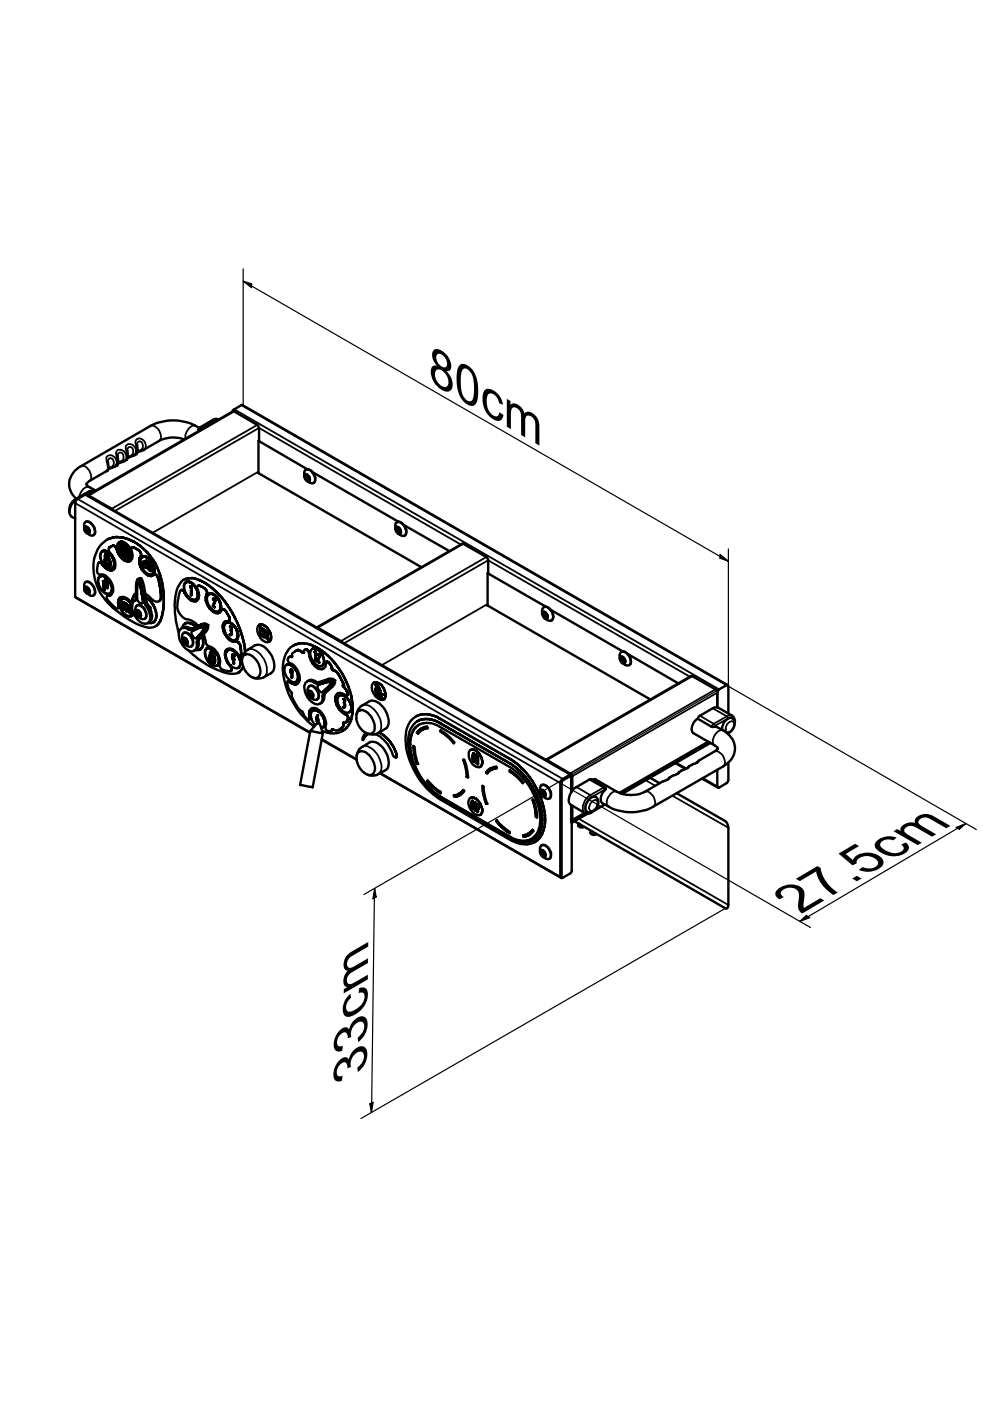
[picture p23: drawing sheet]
<svg xmlns="http://www.w3.org/2000/svg" width="210mm" height="297mm" viewBox="0 0 210 297" stroke-linecap="round" stroke-linejoin="round" font-family="sans-serif">
<defs><g id="words">
<g font-size="11.4">
<text x="90.9" y="80.9" transform="rotate(30 90.9 80.9)">80cm</text>
<text x="169.8" y="193.9" transform="rotate(-31 169.8 193.9)">27.5cm</text>
<text x="77.7" y="226.7" transform="rotate(-89 77.7 226.7)">33cm</text>
</g>
</g></defs>
<!-- layer: Visible (ISO) -->
<g fill="none" stroke="#000" stroke-width=".51">
<path d="M22.9 97.8v.4a1.65 1.65 0 0 1-.3 1.7l-4 2.4a.39 .39 0 0 0-.3 .4 .39 .39 0 0 0 .3 .3l1.7 1M25 96.6v.4a1.51 1.51 0 0 1-1.2 2.2l-.9 .4M27 95.4v.2a1.75 1.75 0 0 1-1.5 2.5l-.5 .3M29.1 94.2v.5a1.43 1.43 0 0 1-1.2 2.1l-.9 .4M39.1 93.1a6.6 6.6 0 0 0-5.3 .4l-4.7 2.5M42.2 90.7a10.3 10.3 0 0 0-10.3-.4l-14.8 8.6a4.1 4.1 0 0 0-.9 6.9M46.4 88.9l-.8-.1-3.2 1.9a.37 .37 0 0 0-.4 .3 .37 .37 0 0 0 .2 .4M49.3 87.2l.2-.3 1.9-1.1 102.9 59.5M54.8 93.5l10.4 6M64.7 99.7a1.13 1.13 0 0 1 1.7 .7 1.54 1.54 0 0 1 .1 2l-.2 .1a2 2 0 0 1-1.6-1l-.2-.4v-1zM64.8 99.6a1.9 1.9 0 0 1 1.9 2.6l-.2 .2M16 105.9a2.49 2.49 0 0 0-1.3 2.2"/>
<path d="M18 110.7a1.56 1.56 0 0 1 2 1.4 .96 .96 0 0 1-.6 1.5 2.32 2.32 0 0 1-1.5-1.2l-.1-1.2zM18 111.7a.94 .94 0 0 0 .7 1.3M18.2 110.7a1.18 1.18 0 0 1 1.5 .7 1.44 1.44 0 0 1 .1 2.1M18.2 112l.2 .2M18.3 111.7a1.03 1.03 0 0 1 .7 1.2M18.3 112.4h.1M18.3 112.2v.1M18.4 112.2h.1M18.4 112.2l-.1 .1M18.5 112.3v.1M18.5 112.2v.1M18.5 112.3h.2l-.1 .2"/>
<path d="M18.5 112.3l-.3 .1M18.6 112.5l-.1 .1M18.6 112.3l-.1 .1M18.6 105l5.2 3M18.6 112.4l.1 .4M18.7 112.3l-.2 .1M19.7 104.3l-.3-.2h-.4l-2.8 1.6a3.3 3.3 0 0 0-1.4 3.3 1.47 1.47 0 0 0 1.1 1M21 119.2l.5 .2M21.1 119.2l.6 .4-.3-.2M21.2 119.2h-.2l-.2 .3-.2 1.6a.75 .75 0 0 0 1.1 .7 3.3 3.3 0 0 1 2.1 4l-.2 .3M21.7 119.6v.1zM21.7 116.9l.2-.1a1.43 1.43 0 0 0-.4 2 2.15 2.15 0 0 0 2.2 1.7l.2-.1"/>
<path d="M21.7 119.7l.2 .2zM21.8 116.8h.4l-.5 .1M21.8 119.9l.6 .5M21.9 116.8h.2zM21.9 116.8a1.52 1.52 0 0 0-.4 2.2l.5 .9a1.66 1.66 0 0 0 1.9 .7M21.9 119.9l.1 .1M22.1 116.8h.2zM22.2 116.8h.2zM22.2 117.8l.1 .4a1.34 1.34 0 0 0 1 2l.1-.1-.1 .1M22.2 118.7v.2zM22.2 118.9v.2zM22.2 119.1l.1 .3z"/>
<path d="M22.3 117.9l.3 .4M22.3 118v.2zM22.3 118.2l.1 .1zM22.3 118.5l-.1 .2 .2-.2M22.3 119.4l.1 .2zM22.3 117.8l.1 .2zM22.3 116.8l.2 .1zM22.4 118.3l-.1 .2zM22.4 117.4l.1 .3-.1-.2 .1-.2zM22.4 116.8l.3 .1M22.4 119.6l.1 .1zM22.4 118l.1 .2z"/>
<path d="M22.4 116.8l.6 .3M22.4 116.8h.1M22.5 118.5a.91 .91 0 0 0 .6 1.3l.1-.1-.1 .1M22.5 118.8v.2zM22.5 119v.2zM22.5 119.2l.1 .3zM22.5 118v.2M22.5 117.2l-.2 .3 .2 .3M22.5 117.3h.1l-.1 .4M22.5 117.2h.1h-.1M22.5 116.9l.2 .1zM22.5 118.5v.3v-.3l.2 .2"/>
<path d="M22.5 118.5h.1M22.5 118l.2 .3M22.5 119.7l.2 .2zM22.5 117.9h.1M22.5 117.5v.1zM22.5 117.6v.1zM22.5 114.5l.4-.2zM22.5 114.5a7.1 7.1 0 0 0-2.5 7.7 12.5 12.5 0 0 0 5.8 8.2 10.9 10.9 0 0 0 6.1 2.7l1.2-.4 .6-.6M22.6 119.5l.1 .1zM22.6 118.5h.1M22.6 118.2v.1zM22.6 118l.1 .2z"/>
<path d="M22.6 117.2h.1M22.7 117.3h.1M22.6 117.3l-.1 .2 .1-.2M22.7 118.6h.1M22.7 118.5v.1M22.7 117.2v.1zM22.7 118.5h.2l-.1 .1M22.7 118.5h.1M22.7 119.6l.2 .1zM22.7 118v.2zM22.7 119.9l.5 .2zM22.7 118.2h.1"/>
<path d="M22.7 117l.3 .2zM22.7 117l.4 .2-.2-.1M22.9 118.2l-.2 .3M22.9 117.6l-.2 .4 .2-.4h.1l-.1 .4a2.42 2.42 0 0 1 .4 2l-.1 .1M22.9 117.5l-.2 .7M22.9 118.3l.3 .9-.1 .5M22.9 118.3l.3 1.4zM22.9 119.7h.2zM22.9 117.5h.1M22.9 114.3l.6-.2zM23 118a2.78 2.78 0 0 1 .4 2v-.8zM23 117.5h.1"/>
<path d="M23 117.6h.1M23 117.8v.2zM23 117.2l.2 .2zM23.1 117.7l-.1 .1zM23.1 117.2l.1 .1zM23.1 116.1h.1a1.35 1.35 0 0 0 .5 1.6 2.89 2.89 0 0 1 .6 2.9l-.6 .4 .4-.2M23.2 116.1h.1M23.2 117.4l.3 .3zM23.2 117.3l.4 .3zM23.2 116l.6-.3-.6 .4M23.5 117.7l.2 .3zM23.5 117.7h.1"/>
<path d="M23.6 117.7h.1M23.6 117.6v.1M23.6 117.8h.1M23.6 117.8l.5 .6M23.7 117.8l.2 .2M23.7 118l.2 .4zM23.8 118.1l.4 .7M23.8 115.7h.2zM23.9 118.4l.2 .4zM23.9 115.7h.2h-.1M24 118.4l.3 .8-.2-.4M24.1 118.8l.1 .4z"/>
<path d="M24.1 115.7l.3 .2zM24.2 119.2v.3zM24.2 119.5v.2zM24.2 119.7v.2zM24.2 119.9l-.1 .2zM24.3 119.2v.4zM24.3 119.8v.2M24.3 119.9v.2M24.3 119.5v.3v-.2M24.6 116.1l.1 .3zM24.6 116.1l-.2-.2 .2 .2M24.7 113.9h.7z"/>
<path d="M24.7 113.9l-.6 .1M24.8 116.4h-.1M24.8 116.5v.4zM24.8 113.8l-1.3 .3 .6-.2M24.9 116.8l-.1 .1M24.9 116.9l.1 .2zM25 117.1l.5 .9-.4-.5M25 117l.1 .5M25.1 115.2a1.23 1.23 0 0 1 2 .4 2.5 2.5 0 0 1 .5 3 1.51 1.51 0 0 1-1.9-.6 2.71 2.71 0 0 1-.6-2.8zM25.3 116.1h.1M25.3 116.2h.1M25.3 115.9l-.1 .4a.54 .54 0 0 1 .3 .8v.2l.2 .1"/>
<path d="M25.3 115.9h.2zM25.3 115a1.57 1.57 0 0 0-.3 1.7l.1 .4a2.76 2.76 0 0 0 1.8 1.7M25.3 116.1l.2-.1 .3 .3v.2l-.1 .2-.1-.1 .1 .1M25.3 116.3h.1M25.3 116.4h.1M25.3 115a1.64 1.64 0 0 1 2 .9 2.16 2.16 0 0 1 .2 2.8M25.5 116.4h.1M25.5 116.5h.1M25.5 117h.1M25.5 117.1h.1M25.5 117.1l.2 .1zM25.5 118l.5 .5z"/>
<path d="M25.6 116.9h.1M25.6 117h.1M25.6 115.4h.2l.3 .4-.1 .3-.3-.1 .3 .1M25.6 115.5h.1M25.6 115.6v.1zM25.6 115.7l.1 .1-.1-.1M25.6 115.7l.1 .3-.2-.1 .2 .1M25.6 115.3v.4M25.6 115.3l.2 .1zM25.6 114.9h-.2M25.7 117.2h.1M25.7 117.3h.1"/>
<path d="M25.7 115.8h.1M25.7 115.9v.1v-.1M25.7 117.5a.47 .47 0 0 1 .5 .5l.3 .2M25.7 114.9h.1M25.7 116.1l.3 .1-.1 .2M25.7 116.7l.1 .1zM25.7 116.8l-.1 .1 .1-.1 .3 .2v.4M25.7 117.4h.1M25.7 117.4h.1zM25.8 116.2l.1 .2-.1-.2M25.8 116.7h.1M25.8 114.9h.2"/>
<path d="M25.8 115.4h.1M25.9 116.6l-.1 .1 .1-.1 .1 .4-.2-.2 .2 .2M25.9 116.5l.1 .1zM25.9 117.4h.1M25.9 115.5h.1M25.9 115.5l.2 .2-.2-.2M25.9 118.5l.6 .4M26 116.5h.1M26 117.4h.1M26 114.9l.5 .3M26 118.5l.3 .2M26 116.4v.4z"/>
<path d="M26 116.4h.1M26 116.4v.2M26 116.9l.2 .2M26 116.9h.1M26 117h.1M26 117l.2 .1zM26.1 116.4h-.1a.49 .49 0 0 1 .7 .2 .49 .49 0 0 1-.2 .7l.2-.1M26.1 117.5l.1 .2-.1-.2h.3l.2 .2-.1 .4h-.1h.1M26.1 116.3h.1M26.2 116.3h.1M26.1 115.9v.3v-.3M26.1 116.2h.3z"/>
<path d="M26.1 117.1l.3 .2M26.1 117.1v.3zM26.1 117.4h.1zM26.1 114l.8 .2zM26.1 114l-.7-.1 .7 .1M26.2 117.7v.1v-.1M26.2 115.9l.2 .3M26.2 115.7h.1M26.2 115.8l.2 .4zM26.2 116.6l.1 .4 .2 .1M26.2 116.6h.1M26.2 117.1l-.2-.3 .3 .3"/>
<path d="M26.2 117.1l.3 .2-.2-.2M26.2 117.8h.1M26.2 117.9h.1M26.3 115.6h.1M26.2 115.6h.1M26.2 117.1h.1M26.3 118h.1M26.3 115.5h.1M26.3 118.8l.6 .2M26.4 116.5h.1M26.4 117.3l-.2 .1 .2-.1M26.4 116.3l.1 .1"/>
<path d="M26.4 117.2l.1 .1M26.4 117.3h.1M26.4 115.5l.2 .2 .1 .4M26.4 115.3l-.3 .4M26.4 115.3l.1 .1zM26.4 116.6h.1M26.4 117.4l.3 .1v.3M26.4 117.4l.3 .3zM26.4 116.2l.3-.1zM26.5 116.6h.1M26.5 116.3l.1 .1-.1-.1M26.5 116.3l.2-.1v.4l-.1-.2 .1 .2"/>
<path d="M26.5 118.9l.7 .1M26.5 116.6l.1 .2zM26.5 115.4v.2zM26.5 115.6h.1M26.6 116.9h.1M26.6 117h.1M26.6 117.1h.1M26.6 116.8h.1M26.6 117.3h.1v.1M26.6 118.1h.1M26.6 115.6l.1 .1-.1-.1M26.6 115.2l.3 .2"/>
<path d="M26.7 117.7h.1M26.7 116.6v.2M26.7 116.6v.2v-.2M26.7 118l-.1 .1zM26.7 115.7h.1M26.7 115.8v.3v-.3M26.7 117.4l-.1-.1 .1 .1M26.7 117.8l.2 .2zM26.7 116.2l.1 .4-.1-.4 .5 .1-.1 .6M26.7 116.1h.3M26.7 117.9l.6 .6M26.8 116.7l.3 .2"/>
<path d="M26.8 116.7v.2v-.2M26.8 116.9l.1 .2zM26.8 117v.1v-.1M26.8 117v.1M26.8 117.3v.1zM26.8 117.4l.3 .1zM26.8 117.5l.3 .1 .1 .6M26.8 117.5l-.1 .3zM26.8 116.6l.3 .3zM26.8 119h.4M26.9 118l.1 .1-.1-.1M26.9 115.4l.4 .5"/>
<path d="M26.9 114.2l.7 .3-.8-.3M26.9 117.1l.2 .4M26.9 117.1l-.1 .2 .1-.2M26.9 117.1l.2-.1zM26.9 117.1l.2 .5-.1-.5M27.1 118.2h.1M27 116.1l.2 .2zM27.1 116.9l-.2 .2M27.1 117.6h.2zM27.1 119h.1M27.2 117l.4 .4-.1 .2M27.2 118.2h.1"/>
<path d="M27.2 116.9l.2 .3zM27.2 117.7h.4M27.2 117.7l.1 .3zM27.2 119h.1M27.2 116.3h.1M27.2 119h.3h-.2M27.3 117.6h.2zM27.3 116.4h.1M27.3 116.5h.1M27.3 116.6l-.1 .3zM27.3 118h.1M27.3 118.1v.1v-.1"/>
<path d="M27.3 118.2l.1 .2zM27.4 118.4h.1M27.4 115.9l.3 .8 .2 .9M27.4 117.2h.1M27.5 117.3l.1 .1-.1-.1M27.5 119l.2-.1zM27.6 117.4h.1M27.6 117.5h.1M27.6 117.6h.1M27.9 117.7h.1M28.1 116l.3 .1M28.3 116.1l.8 .4-.7-.4"/>
<path d="M28.3 114.9l.7 .3zM28.3 116l-.4 .1-.1 .3a2.43 2.43 0 0 1 .1 2.3l-.2 .2M28.3 114.8l-.7-.3 .7 .4M29.1 116.5l.5 .3zM29.5 116.8l.4 .5M29.5 118.7v.2zM29.5 118.9l.1 .4zM29.5 119.3l.2 .5-.1-.5M29.6 118.3l-.1 .4 .2-.4M29.6 116.8l.1 .2M29.7 119.8l.1 .5zM29.7 117l.3 .7"/>
<path d="M29.7 115.8l1.5 1.2M29.8 118l-.2 .3zM29.8 115.7l-.8-.5 1.5 1.2M29.8 117.3l.1 .6M29.9 117.7l-.1 .2M30.2 118.2l.1-.1a1.6 1.6 0 0 0-.1 2.3 1.94 1.94 0 0 0 2.1 1.3M30.2 118a1.97 1.97 0 0 0 .1 2.8 1.94 1.94 0 0 0 1.9 1l.2-.1-.1 .1M30.2 119.2l.8-.3h.2v.3M30.2 119.2a.82 .82 0 0 0 .1 .9 .82 .82 0 0 0 .9 .2l.4 .5 .5 .2M30.2 119.2l.9-.3 .1 .3-.3-.1-.4 .2 1.4 .9-.7-1.1 .2-.1 .8 1.4-.1 .6M30.3 119.2a.77 .77 0 0 0 .9 1.1l.7 .7h.1M30.3 118.1l.2-.1z"/>
<path d="M30.3 119.2l1.8 1.2-.1 .6h-.1l-.2-.2a.96 .96 0 0 0-1.2-.6l-.2-.4zM30.3 118l.1-.1zM30.3 119.2l.1 .1M30.4 119.4l.2 .2M30.4 116.4l1.4 1.4M30.4 117.9h.1M30.5 119.6l-.1 .1M30.5 118h.2zM30.6 119.6l-.2 .1M30.6 119.6l-.2-.2v.3M30.7 118l.2 .1zM30.7 119.2l-.2 .1 1.4 .9"/>
<path d="M30.7 117.9l-.3 .1M30.7 118h.3M30.7 117.9l-.2 .1M30.7 118l.5 .1M30.8 119l.3 .1M30.9 118.1l.2 .1zM31 118l.3 .2-.1-.1M31.1 118.2l.2 .1zM31.1 119.1l.1-.1-.2-.1-.7 .3M31.1 119.1l-.3-.1-.4 .3-.1-.1M31.1 117.1l1.3 1.6M31.3 119.1l.8 1.2"/>
<path d="M31.3 118.3l.3 .2zM31.3 119l.9 1.4-.1 .6M31.3 118.2h.1M31.4 118.2l.2 .2zM31.6 118.5l.3 .2zM31.6 118.4l.3 .3-.3-.3M31.7 117.8l1.2 1.5M31.9 118.7l.2 .3zM32.1 119l.2 .4zM32.1 119l.3 .4zM32.3 119.4l.1 .3zM32.3 119.4l.4 .7"/>
<path d="M32.4 118.7l.6 .9M32.4 119.4l.2 .3M32.4 119.7l.2 .4zM32.5 119.7l.3 .8-.2-.4M32.8 119.4l.2 .2M33 119.6l.1 .1zM33.1 119.7l.2 .6zM54.8 100.2l-.1 .1h.1v-6.8l.1-.1v-2.7l-.1-.3-.3-.3-5-2.9-31 17.8M54.8 100.3l34.5 20M64.7 100.7a.93 .93 0 0 0 .8 1.3M64.9 100.9l.3 .3M65 100.6a1.13 1.13 0 0 1 .7 1.2"/>
<path d="M65 101.3h.1M65 101.1h.1M65.1 101.1h-.1M65.2 101.2v.1h.1M65.2 101.2l-.3 .1M65.2 101.2h.2l-.1 .1M65.2 101.2h.1M65.3 101.3l.1 .3M65.3 101.3h.1M66.3 100.1l18.2 10.5M84 110.8a1.56 1.56 0 0 1 2 1.3 .88 .88 0 0 1 .1 1 .88 .88 0 0 1-.9 .5 1.86 1.86 0 0 1-1.3-1.2l-.1-1.2zM84 111.8a.93 .93 0 0 0 .8 1.3"/>
<path d="M84.1 110.7h.1a1.88 1.88 0 0 1 2 2l-.1 .5-.3 .4M84.2 112.1l.2 .2M84.3 111.7a1.03 1.03 0 0 1 .7 1.3M84.3 112.4h.1M84.4 112.3h.1M84.4 112.3h-.1M84.4 112.2v.1M84.5 112.4h.1M84.5 112.3h.1M84.5 112.3h.2l-.1 .1 .1 .4M84.5 112.3l-.3 .2M84.6 112.6h.1"/>
<path d="M84.6 112.4h.1M85.6 111.3l9.6 5.5M16.1 126.7l49.6 28.7M18 123.5a1.56 1.56 0 0 1 2 1.3 .96 .96 0 0 1-.6 1.6l-.9-.6a1.03 1.03 0 0 1-.7-1v-.9zM18 124.5a.94 .94 0 0 0 .7 1.3M18.2 123.4a1.18 1.18 0 0 1 1.5 .8 1.44 1.44 0 0 1 .1 2M18.2 124.8l.2 .2M18.3 124.4a1.03 1.03 0 0 1 .7 1.3M18.3 125.1h.1M18.3 125h.1M18.4 124.9v.1M18.4 125h-.1"/>
<path d="M18.4 125h.1M18.5 125.1h.1M18.5 125h.1M18.5 125h.2l-.1 .1 .1 .4M18.5 125l-.3 .2M18.6 125.3h-.1M18.6 125.1h-.1M18.7 125.1h-.2M21.3 122.2h.1a1.35 1.35 0 0 0-.4 1.9 2.34 2.34 0 0 0 2.2 1.7M21.4 122.2l.2-.1zM21.5 122h.1M21.5 122a1.44 1.44 0 0 0-.5 2.3 2.24 2.24 0 0 0 2.2 1.7l.2-.1"/>
<path d="M21.5 122l.5 .1-.3-.1M21.6 122.1h.2zM21.8 122.1l.2 .1zM21.8 122l-.5 .1M21.8 123.2h.2h-.2l.3 2M21.9 123.4l.1 .4zM21.9 123.2l.5 .6M21.9 123.3h.1M21.9 120l.8 .6-.4-.2M22 123.2l.2 .4zM22 122.2l.2 .1zM22 122.1l.2 .1z"/>
<path d="M22.1 124.9v.2v-.2M22.1 125.1h.1M22.1 122.2l.3 .1-.1-.1M22.2 124.3v.1v-.1M22.2 124.4v.2v-.2M22.2 124.6h.1M22.2 124.6l-.1 .3zM22.2 122.2h.1M22.2 124l-.2 1v-1.2v1.2M22.2 123.6l.1 .1zM22.2 124.1l.5 .6M22.2 124.2v.1z"/>
<path d="M22.2 122.3l.2 .1zM22.3 124.1l.3 .5zM22.3 122.8l.1 .1-.1-.1 .1 .9M22.4 122.9l.1 .1a.46 .46 0 0 1 .2 .7v.9M22.4 122.9v.2zM22.4 123.1v.3v-.3M22.4 123.4v.2v-.2M22.4 122.9l.1 .1zM22.4 123.6v.1v-.1M22.4 123.7h.1M22.4 122.4l.3 .1zM22.4 122.3l.3 .2z"/>
<path d="M22.5 123l.1 .1-.1-.1M22.6 123.1l.1 .1-.1-.1M22.7 122.5l.2 .2zM22.7 122.5l.3 .2zM22.7 120.6l.2 .2zM22.7 123.2h.1M22.7 124.4v.1v-.1M22.7 124.5v.1zM22.7 124.6h.1M22.8 123.3h.1M22.8 123.4h.1M22.8 123.9v.1v-.1"/>
<path d="M22.8 124v.1v-.1M22.8 124.1l-.1 .3 .1-.3M22.9 123.4h.1M22.9 123.5h.1M22.9 123.6h.1M22.9 123.6l-.1 .3zM22.9 122.7l.2 .3zM22.9 120.8l.8 .2-.5-.1M22.9 122.8l.5 .6-.2-.3M22.9 126.2h.2M22.9 120.8l.4 .1M23 122.7l.2 .3"/>
<path d="M23.1 123l.1 .2zM23.1 126.2l-.4 .1M23.1 126.2h.1M23.1 126.2l-.4 .1a1.14 1.14 0 0 0 .6 1.4l1.2 1.2 .5 .1M23.1 126.2h.2h-.1M23.2 123.2l.2 .4zM23.2 125.8l.2-.1zM23.3 126.2h.2zM23.4 123.6l.2 .3zM23.4 123.4l.2 .4zM23.5 126.2h.1M23.6 123.9l.1 .4z"/>
<path d="M23.6 125.5l-.2 .2zM23.6 123.8l.1 .4zM23.7 124.3v.4zM23.7 125.3l-.1 .2zM23.7 125.5l-.3 .4 .2-.1M23.7 124.7v.3zM23.7 125v.3zM23.7 124.2l.1 .4zM23.7 125.5l.1-.2-.2 .4M23.8 124.6v.3zM23.8 124.9v.4v-.3M23.9 124.8v.2"/>
<path d="M24 120.3l-.1 .1zM24 120.4l-.1 .2 .2-.2M24.1 120.1l-.1 .2zM24.1 120.3v.1M24.3 120.1l-.1 .2v-.2M25.1 127.7v-.1v.5l-.1-.3M25.1 128.1v.3zM25.1 128.9h.1M25.1 127.3l.1-.3a1.41 1.41 0 0 1 2.2 .2l.5 .2M25.1 128.3v.1M25.1 128.4l.1 .2zM25.1 128.6v.2l.1-.2"/>
<path d="M25.1 128.8v.1zM25.2 127l-.1 .6v-.3M25.5 126.7l-.2 .3M25.7 127.4l.3 1.8M25.8 127.6l.1 1zM25.8 126.9h.2a1.4 1.4 0 0 0-.3 2.2 2.06 2.06 0 0 0 2 1.5l.2-.1M25.8 126.8a1.26 1.26 0 0 0-.5 1.7 2.53 2.53 0 0 0 2.3 2.2l.2-.1M25.9 126.8h.3h-.2M26 128.2l-.1 .4M26 126.9h.2zM26 126.8l-.3 .1M26 128.6l.3 .7"/>
<path d="M26 128.2h.1M26 128.3l.1 .1zM26.1 128.4l.1 .6zM26.1 126.7l-.3 .2M26.2 126.9h.2zM26.2 127.7v1.3M26.2 126.8h.2zM26.3 127.7h.1M26.3 127.7v1.5zM26.3 129.2h.1M26.4 126.9l.1 .1zM26.4 126.8l.1 .1z"/>
<path d="M26.5 127h.3zM26.6 126.9h.1M26.6 126.9l.2 .1-.2-.1M26.7 128.3l-.1 .5 .2 .7-.2-.7zM26.7 127.9l.2 .2 .1 .9-.3-1.1-.2 .3v.6a.57 .57 0 0 0 .4 .8v.1M26.7 128v.3v-.3l.2 .8-.1 .7M26.8 127l.3 .2zM26.8 127h.1M26.8 127l.3 .1M26.9 127l.2 .2M26.9 127h.1M27 129v.5v-.5"/>
<path d="M27 129.5l-.1 .1zM27.1 127.2l.3 .3zM27.1 127.2l.2 .2M27.1 127.2l.3 .3M27.2 128.3l.4 1.7M27.2 127.4l.4 .2M27.3 128.4l.2 1.1zM27.4 127.5l.2 .3zM27.4 127.5l.3 .3M27.5 129v.5M27.5 127.6l.4 .5-.3-.3M27.6 129.5l.2 .7"/>
<path d="M27.6 129.1h.1M27.6 129.1v.2zM27.6 129.3l.1 .5zM27.6 127.8l.2 .3zM27.7 128.6v1.2M27.8 128.6h.1M27.8 130.1h.1M27.8 128.1l.2 .4zM27.9 128.6l-.1 1.5zM28 130.4l.1-.2zM28 130.4l-.1 .1 .1-.1M28 130.5l-.1 .1"/>
<path d="M28 128.4l-.1-.3 .1 .3M28.1 130.4l-.2 .2M28.1 127.2h.1M28.1 127.2l-.1 .2M28.1 130.3v.2M28.1 127.1h.1M28.1 127.2v.2M28.2 130l-.1 .2zM28.2 130.2l-.1 .2M28.2 126.7l-.1 .3M28.3 129.8l-.1 .2 .1-.2M28.3 130h.1"/>
<path d="M28.3 130l-.1 .2zM28.3 130.2l-.1 .1M28.3 126.7l-.2 .3M28.4 126.3l-.2 .4zM28.6 127.4h.1M28.8 125.8l-.4 .5 .2-.3M28.8 125.8l-.2 .2M28.9 128.4a1.56 1.56 0 0 1 2 1.4 .88 .88 0 0 1 .1 1 .88 .88 0 0 1-.9 .4 1.86 1.86 0 0 1-1.3-1.2l-.1-1.1zM28.9 129.5a.9 .9 0 0 0 .8 1.2M29 128.4a1.53 1.53 0 0 1 1.9 1.3l.2 .9-.2 .4-.2 .2M29.1 129.4a1.03 1.03 0 0 1 .7 1.2M29.1 129.7l.1 .3"/>
<path d="M29.1 122.8h.2a2.63 2.63 0 0 1 .9 2.3l.6 3.2a3.5 3.5 0 0 1 .8 3.5 1.33 1.33 0 0 1-2.1-.1 3.8 3.8 0 0 1-1.3-4l.6-.5v-3.1zM29.2 130.1h.1M29.2 122.8l.4-.2a1.01 1.01 0 0 1 .8 1.2l.8 4.2a3.5 3.5 0 0 1 .7 3.7l-.6 .4M29.3 130h-.1M29.3 129.9l.1 .1-.3 .1M29.3 130l.2 .1M29.4 123.6h.1h-.1a7.7 7.7 0 0 0-.3 3.5l.6 .8h.5M29.4 123.6h.1M29.4 130h.1M29.5 130.2v.3M29.5 130l.2 .1M29.5 123.6l.1 .1z"/>
<path d="M29.6 130l-.1 .1M29.6 123.7l.1 .2zM29.7 123.9v.2zM29.7 124.1l.1 .2zM29.8 124.3v.3zM29.8 124.5l.1 .3-.1-.2M29.8 120.3l.4 .6M29.9 124.8h.1M29.9 124.9l.1 .4zM29.9 120.3l.2 .3M30 125.3v.4v-.4M30 125.7l.1 .3z"/>
<path d="M30 120.7l.7 .7M30.1 126h.1M30.1 126.1l.2 1.1zM30.2 120.9l.9 .9M30.3 127.4l.1 .2-.2 .3 .1-.2M30.4 127.4l-.1-.2 .1 .4M30.6 121.4l.6 .4h-.1M30.8 125.9l1.3 1.1a1.33 1.33 0 0 0 1.7 .4M30.9 126.6l.5 .3M30.9 126.7l.8 .6-.4-.4M31.2 121.8h.1M31.2 121.8l.2 .2"/>
<path d="M31.2 121.9l.5 .1M31.3 128.1l.7 1.4M31.3 122l.8 .1M31.6 122.1l.8-.1-.3 .2M31.7 128.6l.2 .2h-.2h.2M31.7 127.3l.5 .4zM32.1 127.7l.5 .7-.2-.2M32.2 127.7l.2 .4M32.3 121.7l.1-.1zM32.4 132l-.3 .1h-.7M32.4 121.7l.2-.2zM32.4 121.7h.1"/>
<path d="M32.5 121.5l-.1 .1zM32.5 131.9l-.1 .1 .2-.1M32.6 120.1v.3zM32.6 121.3l-.1 .2zM32.6 128.4l.2 .5zM32.6 120.4l.1 .4zM32.6 121.1v.2zM32.6 121.5h.1M32.7 120.8l-.1 .3zM32.7 121.3l-.1 .2 .1-.2M32.7 121.8h.4M32.8 120.7v.1z"/>
<path d="M32.8 120.8v.2zM32.8 121l-.1 .2zM32.8 121.1l-.1 .1M32.8 120.5v.2zM32.8 128.9l.3 1.1M32.8 121.8h.3l.2 .3M32.8 128.8l.2 .6M32.9 121.8l-.5 .2M33 129.5l.2 1M33 131.4l-.4 .5 .2-.2M33.1 130v1M33.1 131l-.3 .7"/>
<path d="M33.1 121.9l.4 .5M33.1 130.5l-.1 .9M33.3 122.2l.2 .2M33.3 120.3l.4 .8zM33.4 132.4l-.3 .3M33.5 122.4v.1M33.5 122.5h.1M33.5 122.5l.1 .2zM33.5 122.7l.4 1.7-.2-.9M33.6 122.7l.2 .8M33.8 131.8l-.3 .6M33.9 124.4l.2 1.1z"/>
<path d="M33.9 122l.5 1.6M34 131.6l-.3 .5M34 131.6l.2-.4-.3 .6M34 121.9l-.3-.8 .5 1.6M34 125.5l.2 1.1M34 125.6l.2 1.2M34.1 126.6l-.1 .6M34.1 126.9l-.3 .5 .2-.2M34.1 125.5h.1M34.2 122.8l.3 1.6M34.4 130.5l-.2 .7zM34.4 123.6l.3 1.7"/>
<path d="M34.5 124.4l.2 1.7M34.5 129.9l-.1 .7M34.5 129.9l.1-.7-.2 1.3M34.6 125.3l.1 .8M34.7 128.5l-.1 .7zM34.7 126.1v.8zM34.7 128.4v-.7v.8M34.7 126.9v.8zM38.4 133.3a1.82 1.82 0 0 1 1.8 .2l1.7-.7a1.31 1.31 0 0 1 1.8 0 2.01 2.01 0 0 1-.8 1.8l-.9 1a.88 .88 0 0 0-.2 1.2 1.25 1.25 0 0 1-.8 1.2 1.25 1.25 0 0 1-1.4-.3 3.6 3.6 0 0 1-1.4-4.2zM38.4 125.1l.5 .2M38.5 133.2a1.91 1.91 0 0 1 2.1 .1l1.7-.7a1.12 1.12 0 0 1 1.8 .1 1.98 1.98 0 0 1-.9 1.7l-.8 .9a.93 .93 0 0 0-.2 1.3l-.4 1-.6 .4M38.6 125.1l.5 .4"/>
<path d="M38.7 125.1l-.4 .1a8.6 8.6 0 0 0-.6 4.2 2.88 2.88 0 0 0 2.6 2l1.1 .7 .6 .6M38.8 134.4a1.46 1.46 0 0 1 2 1.2 .88 .88 0 0 1 .1 1 .88 .88 0 0 1-.9 .5 1.86 1.86 0 0 1-1.3-1.2l-.1-1.2zM38.8 135.4a.9 .9 0 0 0 .8 1.2M38.9 125.3l.3 .4M38.9 134.2h.1a1.88 1.88 0 0 1 2 2l-.1 .5-.3 .4M38.9 135.6l.3 .1M39.1 135.2a1.03 1.03 0 0 1 .7 1.2M39.1 125.5l.3 .6-.3-.4M39.1 135.8h.1M39.2 132.3l-.3 .1-.3 .7M39.2 135.7h.1M39.2 136.1v.2"/>
<path d="M39.2 132.2h.1M39.3 135.6l.1 .1M39.3 135.8v.1M39.4 135.7v.2M39.4 136l.2 .2M39.4 136.1h.1M39.4 123.4a2.2 2.2 0 0 0 .3 2.9 1.66 1.66 0 0 0 1.9 .9M39.4 126.1l.3 .4zM39.4 135.7h-.2M39.4 135.9v.1M39.4 136h.1M39.4 136l-.1 .1"/>
<path d="M39.4 122.7l-.4 .2a5.3 5.3 0 0 0-1.9 3.8 20.3 20.3 0 0 0 .8 7.5M39.4 123.5l.2-.1a1.48 1.48 0 0 0-.4 2.1 2.03 2.03 0 0 0 2.3 1.5M39.6 123.3l-.2 .1 .2-.1M39.6 132.1h.4zM39.6 132.1l-.3 .1 .3-.1M39.6 123.4h.2zM39.7 126.5l.4 .4zM39.8 123.4h.1zM39.8 123.3h-.2h.3M39.9 123.4h.2zM40 122.6l1.4 .1M40.1 127l.4 .2h-.1"/>
<path d="M40.1 138a17.9 17.9 0 0 0 8.9 4.9l1.4-.2M40.1 122.6l-1.2 .3M40.1 123.3l.3 .1zM40.1 123.3h-.3l.3 .1M40.1 123.4l.3 .1zM40.1 126.9l.3 .3M40.3 124.3h.1h-.1l.1 .2M40.4 123.5l.2 .1zM40.4 132.1h-.4l.4 .1M40.4 124.4v1.8h.2M40.4 124.3h.1M40.5 123.5l1 .9z"/>
<path d="M40.5 123.5l-.1-.1 .2 .1M40.5 127.3h.1M40.5 127.3h.2zM40.5 124.3h.1M40.5 124.4l.1 .2zM40.6 124.6v.7zM40.6 125.3v.7zM40.6 126v.2zM40.6 123.6l.3 .3zM40.6 127.4h.9M40.6 122.6l1.5 .3M40.7 122.5l-1.3 .2"/>
<path d="M40.7 127.3l.4 .2M40.8 133.7l.9-.4zM40.8 133.7a1 1 0 0 0 .2 1.4l.3 .2h.4M40.8 132.3l.5 .3zM40.8 132.3l-.4-.1 .4 .2M40.8 133.7v.1M40.9 123.9l.2 .2zM41.1 124.1l.3 .3zM41.3 122.7l1.5 .5-.8-.3M41.4 124.4l.2 .4zM41.5 132.9l-.2-.3 .3 .3M41.5 127h.2z"/>
<path d="M41.6 127.2h.1M41.6 124.6l-.1-.2v.2M41.6 124.8l.2 .3zM41.7 133.3l.5-.2zM41.7 127l.1-.1zM41.8 135.2h.1M41.7 125l.2 .3zM41.7 125v-.2l.1 .2M41.7 124.8l-.1-.2 .1 .2M41.7 127.4l-.2 .1M41.8 127l-.1 .1zM41.8 127h.1"/>
<path d="M41.8 125.1v.4zM41.8 126.9l.2-.2-.2 .3M41.8 125.5l.1 .4zM41.8 126.7v.2zM41.9 125.9l.1 .3zM41.9 126.5l-.1 .2zM42 125.7v.4zM42 125.7l-.1-.4 .1 .4M42 126.2l-.1 .3zM42 126.2l-.1 .5zM42 126.2v-.2v.3M42 124.1l.6 .2"/>
<path d="M42.2 124.1l1.2 .6M42.3 133.1h.1M42.2 124.1h-.2a.56 .56 0 0 0 0 .9 1.98 1.98 0 0 1-.3 2.4l-.6 .1M42.3 133.1l.2-.1zM42.3 134.6l-.5 .6zM42.4 134.5h.1M42.4 137.7l-.9 .1M42.5 133h.3zM42.5 134.4l.2-.2-.3 .3M42.6 124.3l.9 .5M42.7 137.5l-.2 .2M42.7 133h.5h-.2"/>
<path d="M42.7 134.1l.2-.1-.2 .2zM42.8 134h.1M42.8 134.9l.1 .3-.1-.3M42.8 123.2l.8 .4zM42.8 133h.3M42.9 133.9h.1M42.9 135.2l.2 .5zM42.9 137.1l-.2 .4zM43 133.8l-.1 .1zM43.1 133.7l-.1 .1zM43.1 135.7v.6zM43.1 136.3l-.2 .8 .2-.3"/>
<path d="M43.1 133.5v.2l.1-.2M43.1 136.3v.4M43.2 133.1h.1M43.2 133v.1M43.2 133.3v.1v-.1M43.2 133.4l-.1 .1zM43.2 134.5l.4 1.4a1.1 1.1 0 0 0 1.2 1.2 3.6 3.6 0 0 1 1.7 4l.4 .7 .3 .2 1.3 .3 .6-.1-.2 .1M43.2 133.1v.2zM43.3 124.7l.4 .3M43.4 124.8l.5 .5M43.5 123.6l.8 .5-.7-.5M43.6 125l.3 .7"/>
<path d="M43.6 126.6v.7zM43.6 127.3l.3 .6M43.7 127.6l.3 .7M43.7 127.2l.1 .3M43.8 125.3l.1 .6v-.2M43.8 126h.1M43.8 126l-.2 .6 .2-.5M43.8 127.9l.5 .8-.3-.4M43.9 137.4a1.9 1.9 0 0 0 0 2.5l.5 .7a1.61 1.61 0 0 0 1.8 .5M43.9 126h-.1M44 137.5l.2-.1a1.27 1.27 0 0 0-.5 1.9 2.12 2.12 0 0 0 2.3 1.8M44.1 137.3l-.2 .1 .2-.1"/>
<path d="M44.2 137.4h.2zM44.2 137.3h-.1h.2M44.3 128.7l.1 .3zM44.3 139.5l.1 .2zM44.3 125.9a1.54 1.54 0 0 0-.2 2.2l.1 .3a2.46 2.46 0 0 0 2 1.4l.4-.3-.1 .2M44.3 137.3h-.1h.2M44.4 139.4l-.1 .1zM44.4 139.7v.2zM44.4 137.4l.2 .1zM44.4 126l.2-.1a1.24 1.24 0 0 0-.5 2 2.37 2.37 0 0 0 2.2 1.8l.2-.2M44.4 125.8h.2l-.3 .1M44.4 139.2v.2z"/>
<path d="M44.4 139.9l.2 .3zM44.4 125.8l-.2 .2M44.4 137.3h.2zM44.4 137.3h-.1h.1M44.4 129l.2 .1M44.5 129.1l.5 .4M44.6 138.4l-.1 .3a1.24 1.24 0 0 0 .9 2l.1-.1-.1 .1M44.6 138.4l.3 .5M44.6 138.5v.2zM44.6 138.7v.1zM44.6 138.8v.1zM44.6 138.9l-.2 .3z"/>
<path d="M44.6 137.5h.2zM44.6 125.8h.3h-.3M44.6 129.1l.7 .6M44.6 139.5v.2zM44.6 139.7l.1 .2zM44.6 138.4l.2 .2zM44.6 125.9h.3zM44.7 139h.1a.87 .87 0 0 0 .4 1.4l.1-.1-.1 .1M44.7 139.2l-.1 .3zM44.7 139.9l.1 .2zM44.7 137.3v.1M44.8 139.1l-.1 .1 .1-.1 .1 .1"/>
<path d="M44.8 139h.1M44.8 138.6v.2zM44.8 138v.3v-.3h.1zM44.8 137.9l.1-.1zM44.8 137.9l-.1 .3 .2 .2M44.8 137.5l.2 .1zM44.8 139.1l.1 .1zM44.8 138.5v.3M44.9 139.1v.1M44.9 138.6l.1 .3M44.9 138.8v.1zM44.9 138.5h.1"/>
<path d="M44.9 138h.2l-.3 .3M44.9 137.8l.2 .1-.2-.1M44.9 125.9l.2 .1zM44.9 137.5h.1M44.9 137.4l-.2-.1 .1 .2M44.9 129.5l.6 .3-.3-.1M45 139.1l.1 .1M45 139.1h.1M45 139.2h.1M45 138.6v.1zM45 138.2v.2zM45 124.7l.7 .6z"/>
<path d="M45 124.7l-.7-.6 .7 .6M45 138.1v.1zM45 137.6l.2 .2zM45.1 138.7v.2zM45.1 138.9h.1M45.1 137.9h.1M45.1 138h.1M45.1 137.6l.1 .1zM45.1 137.6l-.1-.1 .1 .1M45.1 138.9l-.1 .2M45.1 126l.4 .2zM45.2 139l.1 .9-.2 .4h.1"/>
<path d="M45.2 138.9h.1M45.2 138.3l-.2 .4M45.2 137.8l.3 .2zM45.2 126.9v.2M45.2 125.9l-.3-.1 .2 .2M45.3 139v1.3zM45.3 138.4l-.2 .3 .3-.3-.1 .3a1.89 1.89 0 0 1 0 1.9M45.3 138.2l.1 .1zM45.3 127h.2l.1 .3-.5 1.2 .4 .3M45.3 128.3l-.1 .2 .3 .2-.3-.2zM45.3 126.9l.2 .1zM45.3 138.7a2.34 2.34 0 0 1 .2 1.9 2.34 2.34 0 0 0-.2-1.9z"/>
<path d="M45.4 138.3h.1M45.4 138.6l-.1 .1zM45.4 137.8l-.2-.1 .2 .1M45.5 138.3h.1M45.5 138.4v.1zM45.5 138.5l-.1 .1zM45.5 138l.2 .3zM45.5 127l.1 .1zM45.5 126.2l.2 .2zM45.5 126.1l.3 .3zM45.5 126.1l-.4-.1 .4 .1M45.5 129.8l.3 .2z"/>
<path d="M45.5 127.7l-.2 .6zM45.5 137.9l-.1-.1 .1 .2M45.6 127.1l.1 .2zM45.6 127.6l-.1 .1zM45.7 127.3h.1M45.7 127.4l-.1 .2zM45.7 138.1l.1 .1zM45.7 138.1l-.2-.2 .2 .2M45.7 125.3l.7 .7-.7-.7M45.7 138.3l.3 .4zM45.7 126.4l.3 .3zM45.8 130h.4"/>
<path d="M46 138.7l.2 .3zM46 126.5l-.2-.1 .2 .1M46 138.4v.2zM46 138.4l-.2-.2 .1 .3M46 126.7l.2 .3zM46 126.7v-.2l.2 .2M46 126.7h.1M46.2 139l.1 .4zM46.2 138.8v.2zM46.2 138.8l-.2-.2 .2 .3M46.2 127l.3 .4zM46.3 139.4l.1 .3z"/>
<path d="M46.3 127l.2 .4zM46.3 127l-.2-.3 .3 .3M46.3 139.2l-.1-.2 .2 .2M46.4 139.4l.1 .3zM46.4 139.4l-.1-.2 .1 .2M46.4 139.7v.4zM46.4 126l.7 .8zM46.5 127.4l.1 .3zM46.6 127.7l.1 .4zM46.6 129.3l-.1 .2zM46.6 129.8l-.4 .2h-.4M46.7 127.7l.2 .7z"/>
<path d="M46.7 127.7l-.2-.3 .2 .3M46.7 128.1l.1 .3zM46.7 129.1l-.1 .2zM46.7 129.3l-.1 .2zM46.8 128.4v.4zM46.8 128.8l-.1 .3zM46.8 129.1l-.1 .2zM46.8 129.1l.1-.3v.3M46.9 128.6v.2zM46.9 128.6v-.2v.3M47.1 126.8l1.2 1.6-.6-.8M47.1 129.1h.3h-.3l-.1 .2a.92 .92 0 0 1-.8 .7"/>
<path d="M47.1 126.8l.7 .8M47.2 133.1l.2 .6zM47.2 133.1v-.5l.1 .5M47.2 132.6l.1-.2-.1 .3M47.3 132.4l.1-.2-.2 .3M47.4 132.2l.2-.3-.2 .4M47.4 129.1l.2 .2zM47.4 134v-.3l.1 .3M47.5 131.9l.3-.2-.2 .2M47.7 134.4l-.3-.4 .3 .5M47.8 139.3v-.3v.3M47.8 139v-.2v.3"/>
<path d="M47.8 138.8v-.3l-.1 .4M47.8 138.5v-.4l-.1 .4M47.8 129.5l-.2-.2 .2 .2M47.8 138.1l.1-.3-.1 .4M47.9 139.7l-.1-.4 .1 .4M47.9 129.7l-.1-.2 .1 .2M48 132.1l.3-.1a1.28 1.28 0 0 0-.6 2 2.17 2.17 0 0 0 2.2 1.7M48 138.2v.1M48.1 131.9l-.2 .1M48.1 135l-.4-.6 .4 .7M48.1 138a1.39 1.39 0 0 1 2 .5 2.36 2.36 0 0 1 .5 3 1.72 1.72 0 0 1-2.2-1.1 2.27 2.27 0 0 1-.3-2.4zM48.1 131.9a1.51 1.51 0 0 0-.5 2.1 2.54 2.54 0 0 0 2.3 1.8l.1-.1"/>
<path d="M48.1 131.9h.1M48.1 131.9h.5h-.1M48.1 137.7l-.2 .1a1.27 1.27 0 0 1 1.9 .2l.5 .5a.62 .62 0 0 0 .8 .4l-.1 .1M48.3 132h.2zM48.3 131.9h.2M48.3 128.4l.6 .9zM48.5 135.5l-.4-.5 .4 .5M48.5 132l.3 .1zM48.5 137.7h.6M48.5 130.6l-.6-.9 .6 1M48.6 137.7l-.5 .4M48.6 131.6l.1-.2-.1 .2-.8 .1"/>
<path d="M48.6 130.9l.1 .5zM48.6 131.9l.2 .1zM48.6 130.8l-.1-.2 .1 .3M48.7 134.5l.1 .2 .2-.1M48.8 132.8a.63 .63 0 0 1 .2 .9l.1 .8-.1-.8a.63 .63 0 0 0-.2-.9zM48.8 134.5h.1M48.8 132.8v.1a.44 .44 0 0 1 0 .7l.3 .6-.1 .3M48.8 132.1l.3 .2zM48.8 137.7l.5 .1M48.8 132l.2 .1-.2-.1M48.8 137.7l-.5 .1a1.6 1.6 0 0 1 2 1 2.28 2.28 0 0 1 .4 2.7l-.2 .1M48.8 134.5h.2z"/>
<path d="M48.9 135.7l-.4-.2 .3 .3M48.9 129.3l.4 .7zM49 132.1l.3 .2zM49.1 132.3l.2 .1zM49.1 137.8l.3 .1-.1-.1M49.1 135.9l-.3-.1 .3 .1M49.3 138.8l.1 .1-.1 .6M49.3 139.5l.2 .2M49.3 138.8l-.1 .9 .3 .2v.7l.1 .1M49.3 132.3l.1 .1zM49.3 130l.1 .2zM49.3 132.4l.3 .4z"/>
<path d="M49.3 132.4l.5 .5M49.4 130.2l.1 .2zM49.4 132.4l.2 .2M49.5 139.1h.1M49.5 139.1v.6M49.5 138l.2 .1-.1-.1M49.5 136l-.4-.1 .3 .2M49.5 137.9h-.1l.3 .1M49.5 130.4l.3 .7zM49.6 139.1v.8M49.6 139.9v.8M49.6 132.8l.2 .2z"/>
<path d="M49.6 132.6l.5 .7-.3-.3M49.7 138.1l.2 .2zM49.8 136.1h-.4h.5M49.8 133l.3 .4zM49.8 131.1l.9 1.8-.4-.9M49.8 131l.5 .9M49.9 138.3l.1 .1zM50 138.4l.5 .6-.3-.3M50.1 135.7h.1M50 136.1h.1M50 136l-.2 .1h.2M50 138.4l.3 .3"/>
<path d="M50.1 133.4l.1 .4zM50.1 135.6l-.2 .1 .3-.1M50.1 133.3l.1 .1zM50.2 133.4l.2 .5zM50.2 133.8l.2 .4zM50.2 135.6l-.1 .1 .1-.1M50.3 135.4l-.2 .2zM50.3 135.5l-.1 .1zM50.4 134.2v.3zM50.4 135.1l-.1 .3zM50.4 133.9v.2zM50.4 136h-.3l.2 .1"/>
<path d="M50.4 134.5v.4zM50.4 134.9v.2zM50.4 134.1l.1 .4zM50.4 135.1l-.1 .4 .1-.1M50.5 139l.2 .4zM50.5 134.5v.4zM50.5 134.9l-.1 .5M50.5 136.3l.3 .2zM50.5 134.8v.3M50.6 136.2l-.3-.1 .2 .2M50.7 132.9l.3 .9zM50.8 139.7l.1 .4-.2-.7 .2 .3"/>
<path d="M50.9 137v-.2l.1 .2M50.9 136.8l-.1-.3 .1 .3M51.1 133.8l.2 .9-.3-.9M51.1 138.9v.1M51.1 138.8h.1M51.1 138.7v.1M51.1 138.6v.1zM51.1 138.6h.1M51.1 138.5v-.7l.1 .7M51.1 137.8l-.2-.8 .2 .8M51.3 134.7l.3 1zM51.3 139.7a2.66 2.66 0 0 1 1.2-1.9l1.5-1a2.38 2.38 0 0 1 2.9 1.2 4 4 0 0 1 .9 4.4l-.3 .3-1.6 .9a2.69 2.69 0 0 1-2.3 0"/>
<path d="M51.6 135.7l.2 .9zM51.8 136.6l.2 1.6M51.8 136.6l.1 .9M51.9 137.5v.7M54.9 132.5l.2-.1a1.8 1.8 0 0 0 0 2.7 1.64 1.64 0 0 0 1.9 1M55.1 132.4h.1zM55.1 132.9v1.7h.1M55.2 132.9v.2zM55.2 133.3v1.3v-1.3l.2 .7M55.2 132.4h.2zM55.4 132.4h.2zM55.6 133.6l-.2 .4 .2-.4 .1 1.3"/>
<path d="M55.6 133.2l.1 .9v-.8l-.3 .5-.2-.7 .2 .7M55.6 132.4l.2 .1zM55.8 132.5l.3 .1zM56 134.4v.7zM56 133.5l-.1 1.4 .1 .2M56 135.1h.1M56.1 132.6l.2 .2zM56.3 133.7l.3 1-.1 .7 .1-.5-.1 .5M56.3 132.8l.3 .3zM56.5 133.8v.3zM56.5 134.1l.1 .5-.1-.5M56.6 134.9l.4 .8"/>
<path d="M56.6 133.1l.2 .3zM56.7 134.7l.2 .8-.2-.7M56.8 133.9l-.2 .7M56.8 134h.1M56.8 134l-.1 .8zM56.8 133.4l.3 .4zM56.9 135.5l.1 .2zM57 136.1l.2-.2zM57.1 133.8l.2 .3zM57.3 134.1l.1 .4zM57.3 135.8l-.1 .1zM57.4 134.5l.1 .4z"/>
<path d="M57.4 135.6l-.1 .2zM57.5 134.9v.3zM57.5 135.2v.2zM57.5 135.4l-.1 .2zM61.3 139.3a.81 .81 0 0 0-.2 .9 .81 .81 0 0 0 .7 .6 3.4 3.4 0 0 1 1.6 3.7l-.3 .5M61.6 139.2h.2zM61.6 139.2l-.3 .1 .2-.1M61.8 139.2h.1M62.2 136.9l.5-.3a5.2 5.2 0 0 0-2.8 5.3 16.9 16.9 0 0 0 6.7 12.1M62.6 138.1l-.4 .3a.67 .67 0 0 0-.2 .8l-.2 .1M62.7 136.6l.5-.2zM63 137.8h.1"/>
<path d="M63 137.8l-.4 .3 .5-.3M63.1 137.8h.1M63.2 137.8h-.1M63.3 137.8l.3 .1zM63.3 137.8h-.2h.2M63.8 138l-.2-.1 .2 .2M63.8 136.4l1.4 .1M63.9 136.4h-.7M63.9 138.2l.2 .1zM63.9 138.2l-.1-.2 .2 .2M64.1 138.4h.1M64.5 136.4l-1.3 .1"/>
<path d="M64.5 136.4l1.4 .3M64.6 137.8l-.4 .6M64.8 137.7l-.2 .1h.2M64.9 137.8h.1M64.9 137.8l-.1-.1 .2 .1M65 137.8h.2M65.2 136.5l1.4 .5-.8-.3M65.3 138l.2 .2zM65.3 137.9l-.1-.1 .1 .2M65.5 138.3v-.1v.1M65.5 138.5l.1 .2zM65.5 138.5h.1"/>
<path d="M65.5 138.5l.1-.1-.1 .1M65.5 138.7v.1M65.6 139.1l.1 .4zM65.6 138.4l-.1-.1v.1M65.6 138.7h.1M65.7 139.1l-.1-.4v.4M65.8 139.9l-.1-.4 .2 .4M66.3 137.5h.2a1.28 1.28 0 0 0-.5 1.9 2.32 2.32 0 0 0 2.2 1.8l.2-.1M66.5 137.5h.3zM66.6 137l.6 .3zM66.7 138.2v.1M66.8 138.2v1.8h.1"/>
<path d="M66.8 138.1h.1M66.8 137.5l.3 .1zM66.9 138.2h.1M66.9 138.2v.2zM66.9 138.4v.7zM66.9 139.1v.8zM66.9 139.9v.1zM67.1 137.6l.3 .1zM67.2 133.1l5.3 3M67.2 137.3l.4 .2-.4-.2M67.4 138.7h-.2l.2 .2M67.4 137.7l.3 .3z"/>
<path d="M67.4 138.8h.2l.1 .3-.5 1.2 .5 .2M67.4 138.7h.2zM67.6 137.5l.5 .4zM67.6 138.7l.2 .2zM67.6 139.5l-.2 .6zM67.7 138l.2 .2zM67.8 138.9v.2zM67.8 139.3l-.2 .2zM67.8 139.1h.1M67.8 139.1v.2zM67.9 138.2l.3 .3zM68.1 137.9l.8 .5z"/>
<path d="M68.2 138.5l.2 .4zM68.4 138.9l.1 .4zM68.5 139.3l.1 .3zM68.6 139.6l.1 .4zM68.8 138.5l1.5 1.2M68.9 138.4l.7 .7M69.5 139.1l1.4 1.3M70.2 139.7l1.3 1.6-.6-.8M103.4 128.3h-.1l.1 .1v-9.9l-.3-.4-5.1-2.9-30.8 17.8M103.4 121.5l12.2 7.1M103.4 128.4l34.5 19.9M115.2 128.8a1.13 1.13 0 0 1 1.6 .7 1.37 1.37 0 0 1 0 2.1 1.99 1.99 0 0 1-1.7-.9 1.93 1.93 0 0 1 .1-1.9z"/>
<path d="M115.2 129.8a.94 .94 0 0 0 .7 1.3M115.3 128.7a1.9 1.9 0 0 1 1.9 2.7l-.3 .2M115.4 129.7a1.13 1.13 0 0 1 .7 1.2M115.4 130l.1 .2M115.4 130.3l.2-.1v.2M115.5 130.5h.1M115.5 130.3h.1M115.6 130.4v.1l.2-.2-.1 .1M115.6 130.4l-.2 .1M115.6 130.3h.1M115.7 130.5l.1 .3M115.7 130.4v.1"/>
<path d="M116.7 129.3l15.3 8.8M131.6 139.3a.94 .94 0 0 0 .7 1.3M131.8 138.2a1.96 1.96 0 0 1 1.9 2 .75 .75 0 0 1-.3 .8 .75 .75 0 0 1-.9 0l-.7-.6-.4-.7v-1zM131.8 138.2a1.18 1.18 0 0 1 1.5 .8 1.36 1.36 0 0 1 0 2M131.8 139.5l.2 .2M131.9 139.2a1.05 1.05 0 0 1 .6 1.2M131.9 139.8l.2-.1-.3 .3M131.9 139.9h.1M131.9 139.7h.1M132 139.7h.1M132.1 139.8l.2-.1-.2 .2-.1-.1M132.2 139.9l.1 .4"/>
<path d="M133.2 138.7l10.6 6.2M44.6 140.2l.2 .2zM44.8 140.4l.5 .2zM44.8 140.1l.2 .2zM45 140.3h.1zM46.2 141l.1-.2zM46.2 141l-.2 .1zM46.2 141.1h.1M46.2 141l.2-.3-.2 .3M46.4 140.6l-.1 .2zM46.4 140.1v.3zM46.4 140.4v.2z"/>
<path d="M46.4 140.6v.1zM46.4 140.6l.1-.3v.3M46.5 140.3v-.1v.2M46.5 140.1v-.4v.4M46.5 140.2v-.1v.2M48.1 140.1l-.2-.4 .2 .4M48.2 140.3l-.1-.2 .1 .3M48.3 140.5l.2 .3zM48.3 140.5l-.1-.2 .1 .2M48.6 141l-.1-.2 .1 .2M48.7 141.1l-.1-.1 .2 .1M48.8 141.1h.1"/>
<path d="M49 141.5l-.2-.4 .2 .4M49 142.2l.1-.4v.4M49.1 141.8l-.1-.3 .1 .3M50.5 142.6l.4-.3zM50.5 142.6l-.1 .1 .2-.1M50.9 140.9l-.2 .5M50.9 140.7l.1-.1v.2M50.9 140.4v-.1l.1 .1M50.9 140.3v-.2l.1 .2M51 140.6l-.1-.2v.2M51.3 141.8l-.4 .5zM51.3 140.5a1.34 1.34 0 0 1 .6-1.6 1.34 1.34 0 0 1 1.7 .3 4 4 0 0 1 1.5 3.8 1.1 1.1 0 0 1-1.8 .5l-.3-.2"/>
<path d="M51.3 140.5l.6 1.5 1.1 1.3M51.6 141.3l-.3 .5 .3-.4M60.6 141l.2-.1a1.82 1.82 0 0 0 0 2.6 1.7 1.7 0 0 0 2.1 1M60.8 140.9h.3zM61 144.4h.2l-.2 .1M61.1 140.9h.2zM61.1 144.4a1.09 1.09 0 0 0 .1 1.4l.6 1.1a5 5 0 0 0 1.4 3.3l.9 .7 .7 1.2 .5 .5h.3M61.2 144.4h.1zM61.2 144.5l.1 .1M61.3 144.4v.1M61.3 140.9l.4 .1zM61.3 144.6h.1"/>
<path d="M61.5 144.6l.1 .1zM61.5 144.7l.3 .1h-.1M61.6 142.2l.1 .4zM61.6 144.7l.1 .1M61.7 142.2h.1M61.7 141.9l.1 .1-.1-.1a.53 .53 0 0 0 .1 .8M61.7 141l.2 .2zM61.7 142l.1 .5-.1 .1h.1M61.8 142l.2 .4zM61.8 142.7v.9l.1 .1M61.8 144.9l.4 .1-.4-.2 .1 .1M61.9 141.2l.3 .2z"/>
<path d="M62 142.4l-.1 1.2zM62.2 145l.3 .1zM62.2 141.4l.3 .3zM62.5 141.7l.2 .3zM62.5 145.1h.3h-.3M62.7 142l.2 .4zM62.8 145.1l.3-.1zM62.9 142.4l.2 .3zM63 144.3l-.1 .2zM63.1 142.7l.1 .4zM63.1 144.1l-.1 .2zM63.2 143.1v.3z"/>
<path d="M63.2 143.4v.4zM63.2 143.8l-.1 .3zM64.8 144.7a1.48 1.48 0 0 1 2.1 .2l1.4-.4a1.94 1.94 0 0 1 2.2-.1 1.89 1.89 0 0 1-1.1 2l-.5 .5a.91 .91 0 0 0-.5 1.3 1.2 1.2 0 0 1-.8 1.1 1.2 1.2 0 0 1-1.3-.3 3.7 3.7 0 0 1-1.6-4.1zM65.1 144.5a1.91 1.91 0 0 1 2.3 .2l1.8-.6a1.19 1.19 0 0 1 1.8 .3l-.1 .7-1.6 1.6a.91 .91 0 0 0-.5 1.2l-.3 .9-.7 .4M65.3 145.7a.93 .93 0 0 1 1.6 .3 1.47 1.47 0 0 1 .2 2.4 1.99 1.99 0 0 1-1.7-1l-.2-.4zM65.5 146.6a1 1 0 0 0 .7 1.3M65.5 151.3l.1 .5-.1-.3M65.6 145.5a1.57 1.57 0 0 1 1.9 1.4l.1 1-.4 .4M65.6 146.9l.2 .1M65.6 151l-.1 .3zM65.6 151.8l.1 .3zM65.6 151.2v.2"/>
<path d="M65.7 150.7l-.1 .3 .1-.3M65.7 152.1h.1M65.7 152.2h.1M65.7 152.2v.2M65.7 152.3v.1M65.7 152.5h.1M65.7 155.3l-49.8-28.7v-19.9l.2-.6 .3-.3 1.9-1 102.9 59.5M65.7 146.5a1.2 1.2 0 0 1 .7 1.2M65.7 152.2v.1M65.8 155l2.7 .5M65.8 155l-2.2 11.4 1.9 .4 .8 .1 2.2-11.4M65.8 147.4v.1"/>
<path d="M65.8 150.4l-.1 .3zM65.9 147h.1M65.9 147.3h.1M65.9 146.9l.1 .3M65.9 147.1h.1M66 147l-.2 .1M66 147.3h.1M66 147.3v.1M66 147.2l.2 .3M66 147.2l-.1 .2M66.1 140.3l-.3-.4 .3 .4M66.1 150.2l-.3 .2a1.34 1.34 0 0 1 1.9 .2 3.7 3.7 0 0 1 1.3 3.8 .78 .78 0 0 0 .9 .7l.3-.2"/>
<path d="M66.3 140.7l.3 .3zM66.4 150.7l.1-.1a1.35 1.35 0 0 0-.4 2l.8 1.1M66.4 140.6l-.3-.3 .2 .4M66.5 150.6l.2-.1zM66.7 150.5h.2zM66.9 150.5l.2 .1zM66.9 141.3l-.3-.3 .3 .3M67.1 150.6l.2 .1zM67.2 152.2v.6l.2 .3M67.2 152.2l.2 .4v.5l-.2-.3zM67.2 141.5l-.3-.2 .2 .2M67.2 153.4l-1.4 1.6"/>
<path d="M67.2 153.4a.35 .35 0 0 1 .6 .1M67.2 141.5l.3 .2zM67.2 141.5h-.1l.1 .1M67.3 151.7l.1 .1M67.3 150.7l.2 .2zM67.4 151.8l-.2 .3a.96 .96 0 0 1 .2 1.1M67.4 151.6v.2l-.2 .3a.96 .96 0 0 1 .2 1.1 1.06 1.06 0 0 1 0-1.6zM67.4 140.1v.2l.3 .1-.3-.1zM67.4 141.7h.1M67.5 145.2l.1-.1a1 1 0 0 0-.1 1.1 1 1 0 0 0 .9 .5M67.5 150.9l.3 .2zM67.5 141.7h.1"/>
<path d="M67.6 145.1l.4-.1-.4 .1M67.8 151.1l.3 .3zM67.8 141.8l-.3-.1 .3 .1M67.8 153.5l.7 2M68 145l.6-.2zM68.1 151.4l.2 .3zM68.1 141.8h-.3h.3M68.2 156.8l7.4 4.3M68.3 151.7l.2 .3zM68.3 156.8l7.3 4.2a1.26 1.26 0 0 1 .4-1.5 1.26 1.26 0 0 1 1.5 0 4.1 4.1 0 0 1 1.9 4.1 1.1 1.1 0 0 1-1.9 .5l-.7-.6-.7-.9-.5-1.6M68.3 154.3l.2-.1zM68.3 154.3l-.2 .1"/>
<path d="M68.3 141.8h-.2h.3M68.3 154.9a4.4 4.4 0 0 0 4.8-.2l-.5 .3M68.5 146.6l1-.8zM68.5 152l.1 .4zM68.5 154.2l.1-.2zM68.6 140.9l-.2 .2zM68.6 144.8l.4-.1zM68.6 140.6v.3zM68.6 152.4l.2 .4zM68.7 140v.3zM68.7 140.3l-.1 .3zM68.7 153.8l-.1 .2z"/>
<path d="M68.8 152.8v.3zM68.8 153.7l-.1 .1zM68.8 153.1v.4zM68.8 153.5v.2zM69.1 144.7h.1M69.1 144.6h.1M69.2 144.6l-.1 .1M69.2 140.3v.3a1.23 1.23 0 0 1-.9 1.2l.3-.1M69.3 140.3h.1M69.3 144.6h-.1M69.4 140.3h.1M69.4 140.3h-.1h.1"/>
<path d="M69.5 140.4h.2zM69.5 140.4h.1M69.6 144.6l.5 .1M69.7 144.6h-.5M69.7 140.4h.1M69.8 140.5l-.1 .1M69.8 145.4l-.3 .4 .3-.3M69.9 144.6h-.6M69.9 144.6l.2 .1M69.9 145.3l-.1 .2zM70 145.2l-.1 .1zM70 140.7l-.2-.2 .1 .3"/>
<path d="M70 144.7h.1M70 144.8h.1M70 145.1v.1l.1-.1M70.1 144.8h.1M70.1 144.8v.2zM70.1 145l-.1 .1zM70.1 141l-.1-.3 .2 .3M70.3 141.6l.1 .1zM70.3 141.6v-.3l.1 .3M70.3 141.3l-.2-.3 .1 .3M70.4 141.8v-.1v.1M70.4 154.8l-.2 .1 .2-.1"/>
<path d="M70.4 142h.1zM70.4 142h.1M70.4 141.9v.1M70.4 154.6h.1M70.4 154.7v.1zM70.4 154.6v.1M70.5 154.6v.1M70.5 154.6l.9 .3 .7-.3M70.6 142.1h.1M70.9 142.2l-.2-.1 .2 .1M71.1 148.6l.1 .4zM71.1 148.6v-.3l.1 .3"/>
<path d="M71.1 148v.3zM71.1 148l.1-.2-.1 .3M71.1 147.8l.1-.4v.4M71.1 142.3l.5 .4zM71.1 142.3l-.2-.1 .3 .1M71.4 149.5l.2 .4zM71.4 149.5l-.2-.5 .2 .5M71.5 141.3l.6 .8zM71.6 142.7l.1 .2zM71.6 147l-.4 .4a1.25 1.25 0 0 1 2 0h.4M71.9 150.3l.3 .4zM71.9 150.3l-.3-.4 .3 .5"/>
<path d="M72.1 147.4h.2a1.25 1.25 0 0 0-.6 1.9 2.56 2.56 0 0 0 2 1.8l.4-.1M72.1 143.6l-.4-.7 .4 .7M72.1 154.6l.4-.3zM72.1 142.1l1 1.7-.5-.9M72.1 142l.5 .9M72.3 147.4h.3zM72.5 144.3l.1 .1zM72.5 144.3l-.4-.7 .4 .7M72.5 151l-.3-.3 .4 .3M72.6 147.4l.2 .1zM72.7 149.9l.3 .1M72.7 145.3h.1"/>
<path d="M72.7 145.2l.1-.2v.2M72.7 144.6l-.1-.2v.3M72.8 149.9h.1M72.8 151.2l-.3-.2 .3 .2M72.8 145.4v.1M72.8 145v-.2v.3M72.8 144.8l-.1-.2 .1 .3M72.8 153.2v.1zM72.8 153.3v.5M72.8 153.5l-.1 .7M72.8 153.9l-.3 .4 .1-.1M72.8 148.2a.56 .56 0 0 1 .2 .9l.1 .8-.1-.8a.56 .56 0 0 0-.2-.9z"/>
<path d="M72.8 149.9l.2-.1zM72.8 148.2v.1a.49 .49 0 0 1 .1 .8l.2 .3-.1 .4M72.8 147.5l.4 .1zM72.8 145.5l.5 .7zM72.8 145.5h-.1l.1 .1M72.8 153.3v.1M73 151.2h-.2l.1 .1M73.1 151.4l-.2-.1 .3 .1M73.1 143.8l.4 .9zM73.2 147.6l.3 .3zM73.2 151.4h-.1h.2M73.3 153.1l-.5 .1"/>
<path d="M73.3 151.5h.1M73.3 151.4v.1M73.5 147.9l.2 .2zM73.5 146.5l.1 .2zM73.5 146.5l-.2-.3 .2 .3M73.5 153l-.2 .1h.2M73.5 144.7l.7 1.8M73.5 151.6l.2 .2zM73.5 151.6h.1M73.5 153v.1zM73.5 144.7l.4 .9M73.6 146.7l.1 .3z"/>
<path d="M73.7 147.2v.2zM73.7 147.2v-.1v.1M73.7 147v.1M73.7 148.1l.2 .3zM73.7 152.5l.2-.2-.4 .7 .2-.4M73.7 151.8l.1 .2zM73.7 151.8v.1M73.7 147.1v.1M73.8 152.3v-.2l.1 .2M73.8 152.1v-.1l.1 .1M73.9 145.7l.6 1.8M73.9 153.8l-.8 .9 .4-.4"/>
<path d="M73.9 148.4l.3 .4zM74.2 148.8l.1 .4zM74.2 146.5l.4 1.9-.2-.9M74.2 153.2l-.7 1M74.3 149.2l.1 .4zM74.3 150.8l-.2 .2zM74.4 149.6l.1 .3zM74.4 150.5l-.1 .3zM74.4 152.6l-.5 1.2M74.5 149.9v.3zM74.5 150.2l-.1 .3zM74.6 148.4l.1 .9z"/>
<path d="M74.6 151.9l-.4 1.3M74.6 151.8l-.1 .8M74.7 149.3l.1 .7zM74.7 150v1.1v-.7M74.7 151.1l-.1 .8zM74.8 150v.4M75.5 152.3l.6 1.6 1 1.2M75.6 151.6a2.66 2.66 0 0 1 1.2-2l1.5-.9a2.44 2.44 0 0 1 2.9 1.1 4.6 4.6 0 0 1 1 4.1l-.3 .5-1.8 1a2.43 2.43 0 0 1-2.2 .1M75.6 152.3a1.32 1.32 0 0 1 1.3-1.8 3.9 3.9 0 0 1 2.3 4.6 1.32 1.32 0 0 1-2 0M76.1 159.4h.1M77 156.8h.1M77.2 156.5l-.2 .3z"/>
<path d="M77.3 156.3l-.1 .2zM77.5 156.1l-.2 .2zM77.6 155.4l-.6 .8-.2 .5 .2 .2M77.7 155.9l-.2 .2zM78.1 155.6l-.4 .3 .2-.2M78.9 155.4v.1M79.2 144.8l.2-.2 .7 .2a.9 .9 0 0 0-1 .1 .9 .9 0 0 0-.2 1 2.37 2.37 0 0 0 2.4 2.4 2.32 2.32 0 0 0-.7-3.2l-.5-.3a2.93 2.93 0 0 1 1.5 3.3l-.3 .2M79.6 155.7a7.3 7.3 0 0 1 3.8 4.6l.5 .3M79.6 144.9h.1M79.6 144.9l.2 .2M79.6 144.8l.2 .1h-.2l.2 .6a1.58 1.58 0 0 0 .2 1.7l-.3-.2 .3 .2M79.6 147l.1 .2 1.3 .8"/>
<path d="M79.6 145h.1M79.6 145l.1 .1zM79.7 146h.1M79.7 145.2v.1zM79.7 147.1l1.2 .9-1.3-.9 .5 .2M79.7 146.1h.1M79.7 146.2h.1M79.7 146.2v.2zM79.7 146.4v.1zM79.7 146.5h.1M79.8 145l.7 1 .1 .6-.1-.6zM79.8 146.5h.1"/>
<path d="M79.8 146.6h.1M79.8 146.7v.1zM79.8 145.1l.3 .2 .4 1.2M79.8 145.1h-.1M79.8 145.7l-.1 .2v.1l.1-.2 .1 .1-.1 .6 .3 .6v.1M79.8 146.8h.1M79.8 146.9h.1M79.8 145.7h.1M79.8 145.8h.1M79.8 146v.2zM79.8 146.2h.1M79.8 146.2v.2z"/>
<path d="M79.8 146.4h.1M79.8 146.4v.1zM79.8 146.5l.1 .2zM79.9 145.7l.1 .2M79.9 145.7h.1M79.9 145.7v.1M79.9 145.5l.2 .5v-.3l-.4-.4 .1 .4h.2M79.9 146l.6 .6M79.9 146.9h.1M79.9 145.8h.1M79.9 145.9h.1M79.9 146.7h.1"/>
<path d="M79.9 145.7l.1 .1M79.9 146h.1M79.9 145.9v.1M79.9 147h.1M79.9 147.1h.1M79.9 146.8l.1 .1zM80 145.7l.1 .1-.1-.1M80.1 145.9h.1M80 145.7l.1 .3M80 147.1h.1M80 146.9h.1M80 147h.1"/>
<path d="M80.1 145.8h.1M80.1 147.2h.1M80.1 146l.1 .2zM80.1 147.3l.4 .3M80.1 147h.1M80.1 147.2v.2zM80.1 147.1h.1M80.2 147.2l.2 .2M80.2 147.2h.1M80.2 147.1l.3 .3-.1 .1M80.2 147.4l.1 .1zM80.2 147.4h.1"/>
<path d="M80.2 146.2l.1 .3zM80.2 147.1h-.1M80.3 147.2h.1M80.3 147.1l.1 .1zM80.3 146.5h.1M80.4 155.3l.6 .3-.6-.3M80.4 147.3h.1M80.4 146.8l.7 .5M80.4 146.5h.1zM80.4 147.2h.1M80.5 146.8l.5 .4zM80.5 147.5h.1"/>
<path d="M80.5 147.5l.5 .5M80.5 147.5h.1zM80.5 147.2h.1M80.5 146.9l.1 .3M80.5 147h.1M80.5 147.1h.1M80.6 147.2l-.1 .1M80.6 147.1h.1M80.6 147.2l.2 .2-.2 .1 .1-.1M80.6 147.2h.1M80.7 147.2h.1M80.8 147.5l-.3 .1 .4 .2-.4-.2"/>
<path d="M80.8 147.3h.1M80.8 147.4v.1l.2-.1M80.9 147.3h.1M81 155.6l.5 .4zM81 147.9h.1M81 147.8v.1M81 147.3h.1M81.1 147.4h.1M81 147.2h.1M81.1 147.3h.1M81.5 156l.5 .4zM82 156.4l.4 .5z"/>
<path d="M82.4 156.9l.4 .5zM82.8 157.4l.3 .5zM83.1 157.9l.3 .5zM83.4 158.4l.2 .4zM83.6 158.8l.2 .4zM83.8 159.2l.3 .8zM86.9 157.1v.5M86.9 157.7l.1 .8M86.9 158.6l.2 .8M87.1 156.4l-.1 .7M87.1 159.4l.1 .7M87.2 155.8l-.1 .6"/>
<path d="M87.6 158.2l.3 .2 .2 1.7 .5 1.9h-.2l-.6-2zM87.7 158.2l.1 1.2 .7 2.6M87.7 154.7l-.5 1.1M88 154.3l-.2 .4M88.4 155.3l.2 .2M88.4 154l-.3 .3M88.5 154h-.1a4.1 4.1 0 0 1 4.8 0l15.1 8.7a14.3 14.3 0 0 1 6.3 11.2 4.1 4.1 0 0 1-2.9 4.3h.1M88.5 152.9l.5-.3a4.6 4.6 0 0 0-2.4 4.9 15 15 0 0 0 6.6 11.6l15.1 8.7a4.6 4.6 0 0 0 4.6 .4M88.7 154.9l.6-.5 .8-.3 .5-.1 .1 .4a2.54 2.54 0 0 0-2.1 1.2l-.2-.3zM88.7 151.6a4.8 4.8 0 0 0-2.7 4.8 16.6 16.6 0 0 0 7.2 13l15.1 8.8a5.4 5.4 0 0 0 5 .3M88.8 153.7a4.9 4.9 0 0 0-1.8 4.8 14.4 14.4 0 0 0 6.3 10.4l14.8 8.5a4.7 4.7 0 0 0 4.5 .4M89.3 151.5l-1.2 .4"/>
<path d="M89.3 154.4l-.8 .8M89.5 152.5l-.5 .1 .6-.1M89.9 151.4l1.3 .1M89.9 151.4l-1.3 .3M90.1 152.4h.6zM90.1 152.4l-.6 .1 .7-.1M90.5 151.4l.7 .2M90.6 151.4l-1.4 .1M90.7 154.4l-1.2 .3M91.2 151.5l.7 .3zM91.4 152.5l.6 .2zM91.4 152.5l-.7-.1 .7 .2"/>
<path d="M91.9 151.8l.7 .2-.7-.2M92.6 152l.6 .3zM92.7 153l.5 .3zM92.7 153l-.7-.3 .7 .3M93.2 152.3l15.8 9.1M93.2 153.3l15.1 8.7zM93.2 152.3l15.2 8.7M93.5 154.9l-.1 .2v-.2l2 1.5 .9 1-.1 .2-.9-1-1.9-1.5M93.5 155.1l1.9 1.5 .8 .9M99.8 159l.2-.1a1.07 1.07 0 0 0-.6 1.6 2.39 2.39 0 0 0 2.3 2.2l.2-.2M100 158.9h.2zM100.2 158.9h.2z"/>
<path d="M100.3 159.7l.2 .2 .1 .9-.1-.9zM100.3 159.7l-.2 1.1 .1 .4 .3 .3M100.4 159.8l-.1 .3 .1-.3 .1 1.5M100.4 158.9l.2 .1zM100.6 159l.2 .1zM100.8 159.9v1.8l.2 .1M100.8 159.1l.3 .2zM100.9 159.9l.1 .3zM101.1 159.3l.3 .3zM101.4 159.6l.3 .3zM101.7 159.9l.2 .4zM132.2 140l-.1 .1"/>
<path d="M148 152.4a2.58 2.58 0 0 0-1.3 2.7l.3 .3 4.7 2.8a.45 .45 0 0 1 .4 .2 .45 .45 0 0 1-.1 .5l-4 2.4-.1 .3M148 152.4l2.9 1.7 .7-.1 1.8 .9a4.1 4.1 0 0 1 1.5 6.3l-1.5 1.3-14.8 8.5a10 10 0 0 1-11.2-1 3.1 3.1 0 0 1 1.1-2.8l-.2-.3-3-1.7-3.1 1.7a3.1 3.1 0 0 0-1.4 3.5l.3 .3M148 152.4l.1-.4 .3-.2 2.7-1.6 .8-.3 3.4 1.9a1.52 1.52 0 0 1 .5 1.4M150.4 157.3l-18.8 10.9M150.6 157.5l-18.7 10.8M152.1 146.9l-.4-.7-5.1-2.9-30.8 17.8M152.1 146.9l.4-.7 1.6-1 .3 .1v5.9M152.1 146.9v3.1M152.1 158.5v.4M153.1 154.7a2.33 2.33 0 0 1 2-2.5 1.63 1.63 0 0 1 .2 2.6l-1.1 .7M154.4 155.5v.2M154.5 155.4l-.2 .2"/>
<path d="M75.6 160.3a2.41 2.41 0 0 1 1.2-1.9l1.6-1a2.68 2.68 0 0 1 3.1 1.5 4.3 4.3 0 0 1 .7 4l-2.1 1.2a2.44 2.44 0 0 1-2.2 .1M80.6 163.9l38.5 22.3M83.9 160.6l.2-.1zM84.1 160v.1zM84.1 160.1v.2zM84.1 160.3v.2zM87.2 160.2l.6 1.6M87.7 161.8l.4 .7M88 162.5l.5 .9M88.4 163.4l.9 1.4M88.6 161.9l-.2 .1M89.3 164.9l.5 .7"/>
<path d="M89.8 165.5l1.6 1.9M90.6 165.6l1.3 1.5 1.5 1M90.6 165.6l.1-.1zM90.7 165.5l1.3 1.4 1.4 1v.3l-2-1.5-.8-1M91.4 167.5l1.3 1M92.7 168.5l.5 .3M93.2 168.8l15.1 8.7M97.3 168.3l.9-.8-.9 .8-1.1 .3 .1 .4v-.4M98.2 167.5l.2 .3-.5 .6-.7 .4-.9 .2 1.2-.4M98.2 161.1l.7 2.5v1.1M98.2 161.1l.5 1.2 .3 2.4M98.2 161.1h.2l.5 1.3 .4 2.4"/>
<path d="M98.9 164.7l.4 .1-.3-.1M98.9 164.7h.1M99.8 169.1h.2a1.4 1.4 0 0 0-.4 2.1 2.05 2.05 0 0 0 2.3 1.6M100 170.2l.1 1.2zM100 169.1h.2zM100.1 169.8l.2 .1 .1 1-.2-1.1-.3 .3v.8v.3l.3 .3M100.1 169.9l-.1 .3 .1-.3 .1 1.5M100.2 169.1h.2zM100.3 171.4h.1M100.3 160.6l.1 .7zM100.3 160.1v.5zM100.3 171.3v.1z"/>
<path d="M100.4 170.9l-.1 .4 .1-.4M100.4 169.1l.2 .1zM100.5 161.4h.1M100.6 169.2l.2 .1zM100.6 160.8v.5zM100.6 161.3l-.1 .1 .1-.1M100.6 170.1l.4 .3zM100.6 170.1l.1 1.7M100.7 171l.3 .1M100.7 170.2v.7l.3 .2-.3-.2v-.7l.3 .2M100.7 171.1v.5v-.5M100.7 171.6h.1"/>
<path d="M100.7 171.7h.1M100.7 171.8h.1M100.8 169.3l.3 .2zM100.9 160.4l.4 1.6v-1.1v1.1M100.9 160.8l.1 1zM101 160.2l.1 .6zM101.1 169.5l.2 .3zM101.2 170.5l.4 .2zM101.2 170.5l.1 1.6M101.3 170.6v.6l.2 .2-.2-.2v-.6l.2 .1M101.3 171.9h.1M101.3 172h.1"/>
<path d="M101.3 172.1h.1M101.3 172.2h.1M101.3 160.3l-.1 1.2-.1-.7 .1 .7M101.3 171.3l.2 .1M101.3 171.4v.5v-.5M101.3 169.8l.3 .3zM101.6 170.1l.3 .3zM101.9 170.4l.1 .4zM101.9 160.3l.1 .3zM101.9 162.5h.1zM102 170.8l.1 .3zM102 172.6l-.1 .2z"/>
<path d="M102 172.5v.1zM102 160.6l.2 .4zM102.1 171.1l.1 .4zM102.1 162.3l-.1 .2zM102.2 172.3l-.2 .2zM102.2 161v.3zM102.2 162.1l-.1 .2zM102.2 171.5v.4zM102.2 171.9v.2zM102.2 172.1v.2zM102.2 161.3l.1 .4zM102.2 161.9v.2z"/>
<path d="M102.3 161.7l-.1 .2zM102.4 166.7l.3 2.4 .4 1.3M103.1 170.4l-.6-1.9-.2-1.9 .3 .2v1.1l.7 2.5M103.1 170.4h.2zM103.1 163.8l.2 .2zM104 162.9l-.9 .9M104.2 163.2l1.1-.3-1.1 .3-.9 .8M105.2 174.1l1.4 1.5 1.5 1-1-.6zM105.3 162.9l-.1-.4-.4 .1a2.48 2.48 0 0 0-1.7 1.2M105.3 173.9l-.1 .2zM105.3 173.9l.9 1 1.9 1.5v.2M108.1 163.6l1 .6 1.8 1.8-1.4-1.4-1.4-1"/>
<path d="M108.1 163.3v.3v-.3l1.5 1.1 1 .9 .4 .5-.1 .2M108.3 177.5l1.7 .7M108.3 162l1.2 .8-.7-.5M108.3 161.9l.5 .4M108.3 161.1l1.4 .9-.8-.5M109.5 162.8l.7 .6zM109.7 162l.7 .6zM110 178.2h1.7M110.1 163.4l.6 .6-.5-.6M110.4 162.6l.6 .7zM110.7 164l.7 .7zM110.9 177.1l.1 .3z"/>
<path d="M111.1 163.2l.6 .8-.7-.7M111.3 164.7l1.2 1.5-.6-.8M111.4 164.7l.6 .7M111.7 164l.6 .8zM112 176.8l.9-.9-.9 .9-1.1 .3M112.3 164.8l1.1 1.7M112.3 164.8l.6 .8M112.5 166.2l.4 .8zM112.8 165.6l1.1 1.8-.6-.9M112.9 169.5h.2l.4 1.3 .4 2.5-.3-.1M112.9 175.9l.2 .3-.3 .3a2.23 2.23 0 0 1-1.8 .9l1.2-.4M112.9 167l.9 1.6-.5-.8"/>
<path d="M113 166.9l.4 .9M113.3 177.8l.5-.3zM113.3 177.8l-.4 .4 .5-.4M113.6 173.2l.3 .1M113.6 173.2l-.1-1.2-.6-2.5 .6 1.9 .2 1.8M113.8 168.6l.3 .9zM113.9 167.4l.4 .9zM113.9 178.2l.4-.4zM113.9 178.2l-.6 .3 .6-.3M114.1 169.5l.3 .9zM114.1 177l-.3 .5zM114.3 168.3l.4 .9z"/>
<path d="M114.4 170.4l.3 .8zM114.6 171.2l.2 .9-.1-.9M114.6 175.9l-.5 1.1 .3-.5M114.7 179.3a1.52 1.52 0 0 1 1.9 1.3 .88 .88 0 0 1 .2 1 .88 .88 0 0 1-.9 .5 1.86 1.86 0 0 1-1.3-1.2l-.1-1.1zM114.7 166.5a1.52 1.52 0 0 1 1.9 1.4 .88 .88 0 0 1 .2 1 .88 .88 0 0 1-.9 .4l-1.2-.7a2.06 2.06 0 0 1 0-2.1zM114.7 167.6a.93 .93 0 0 0 .7 1.2M114.7 169.2l.6 1.8M114.7 177.3l-.4 .5zM114.7 175.9l-.3 .6M114.7 169.1l.3 1M114.8 179.2a1.32 1.32 0 0 1 1.8 1.1 1.29 1.29 0 0 1-.1 1.8M114.8 166.5a1.61 1.61 0 0 1 2 1.3v.9l-.1 .4-.2 .2"/>
<path d="M114.8 172.1l.1 .8zM114.8 175.2l-.2 .7zM114.9 167.8l.2 .2M114.9 172.9l.1 1M114.9 167.5a1.03 1.03 0 0 1 .7 1.2M114.9 173.5v1M114.9 173.9l-.1 1.3 .1-.7M114.9 170.1l.5 1.8M114.9 172.9l.1 .6M115 168.2h.1M115 168.1h.1M115.1 168l-.1 .1"/>
<path d="M115.1 168h.1M115.1 168l-.2 .3M115.1 168.1h.2M115.2 171.1l.4 1.7M115.2 176.1l-.5 1.2 .2-.5M115.2 168.1l.2-.1-.1 .2 .1 .4M115.3 168.3v.1M115.3 168.1v.1M115.4 171.9l.2 1.6-.1-.6M115.4 175.4l-.4 1.3M115.5 174.6l-.2 1.5M115.6 173.5v.5z"/>
<path d="M115.6 174l-.1 .6zM115.6 174.6l-.2 .8M115.8 161.1l5.2 3M121.1 170.7l.1 3.7 3.4-1.9M121.2 167.8v-3.3l-.2-.1-1.8 1-.3 .4v20.2l.2 .2 1.9-1 .2-.5v-13.9M121.3 170.9v3.2l2.9-1.6M121.3 167.6v-3.2l-.3-.2-1.9 1.1-.3 .5v20.2l.3-.2v-20l.1-.3 1.6-.9h.3v3.4M122.7 174.7a.55 .55 0 0 0 .1 .7 .55 .55 0 0 0 .7 0l.4-.1M124.4 172.5l-1.8 1M124.9 169.5a1.03 1.03 0 0 1 1.8-.2 2.14 2.14 0 0 1-1.9 3 1.31 1.31 0 0 1-.3-2.3zM125.4 176.2a.47 .47 0 0 0-.1 .6 .47 .47 0 0 0 .6 .2l.6-.2M128.3 170.6l-3 1.7a1.26 1.26 0 0 1-1.3 .1l-2.9-1.7"/>
<path d="M136.8 165.3l-5.1 3M137.8 164.9l2 1.1M141.7 165.1l-5 2.8a6.6 6.6 0 0 1-5.9 0l-4.6-2.7-.7 .1M143.2 161.8l2.2 1.3M143.5 168.2l10.3 5.9 .4 .4 .2 1v16.4v.4l-.3 .3-32.3-18.5M143.8 163.9l-1.2 .6-.9 .6M145.9 162.7l-.5 .3a2.77 2.77 0 0 0-1.6 1M147.9 161.5l-.1 .2-1.8 .8-.2 .3M148.8 165.1l3.4 1.9M154.4 161.7v4l-1.9 1.3-.4-.1v-.2v-3.5M114.7 180.3a.93 .93 0 0 0 .7 1.3M114.9 180.6l.2 .2"/>
<path d="M114.9 180.3a1.03 1.03 0 0 1 .7 1.2M115 181h.1M115 180.8h.1M115.1 180.8h-.1M115.1 180.8h.1M115.1 180.8l-.2 .2M115.1 180.9h.2M115.2 180.8h.2l-.1 .2 .1 .3M115.3 181.1h.1M115.3 180.9h.1"/>
</g>
<!-- layer: Visible Narrow (ISO) -->
<g fill="none" stroke="#000" stroke-width=".38">
<path d="M17.1 98.9a1.93 1.93 0 0 1 2.2 1.9v.7l-.3 .5M22.9 99.3l-.3 .6M22.9 97.8a.6 .6 0 0 1 .5-.6 .6 .6 0 0 1 .7 .5 1.11 1.11 0 0 1-1 1.5l-.2 .2M22.9 99.2v.1M23 99.1l-.1 .2M23 98.9l-.1 .3M24.2 99a1.33 1.33 0 0 0 .3-1.8 1.33 1.33 0 0 0-1.8-.4 1.82 1.82 0 0 0 .1 1.7l.1 .7M24.9 98.2l-.2 .5M24.9 98v.2M25 96.6a.62 .62 0 0 1 .7-.7 .62 .62 0 0 1 .5 .9 1.1 1.1 0 0 1-1.1 1.2l-.1 .2M25 97.9l-.1 .3M25.1 97.7l-.2 .3"/>
<path d="M26.3 97.8a1.34 1.34 0 0 0 .2-1.8 1.34 1.34 0 0 0-1.7-.4 2.44 2.44 0 0 0 .1 2v.4M26.9 97l-.2 .5M26.9 96.8v.2M27 95.4a.64 .64 0 0 1 .7-.6 .64 .64 0 0 1 .6 .8 1.33 1.33 0 0 1-1.2 1.4M27.1 96.7l-.2 .3M27.1 96.6l-.2 .2M28.3 96.6a1.34 1.34 0 0 0 .3-1.8 1.34 1.34 0 0 0-1.6-.5 1.31 1.31 0 0 0-.1 1.6v.9M29 95.7l-.2 .6M29 95.6v.1M29.1 94.2a.63 .63 0 0 1 .7-.6 .63 .63 0 0 1 .5 .8 1.47 1.47 0 0 1-1.2 1.4M29.1 95.6l-.1 .1M29.1 95.4l-.1 .2"/>
<path d="M30.4 95.4a1.33 1.33 0 0 0 .3-1.8 1.33 1.33 0 0 0-1.8-.4 1.58 1.58 0 0 0 0 1.5l.1 .9M31.9 90.3a2.14 2.14 0 0 1 2.2 2l-.1 .8-.2 .4M41.5 90.3a2.16 2.16 0 0 0-2.2 2.5v.2M42.4 90.7h.1M42.5 90.7l-.4 .6M42.5 90.7l.5 .2M45.7 89.3l-.4-.2-2.8 1.6M46.4 88.9l-.4-.1-.9 .2M49.7 87.2l-30.9 17.9M49.7 86.8l102.8 59.4M51.2 85.9l102.9 59.4M54.5 90.1l-30.8 17.8"/>
<path d="M54.8 100l-22.4 13M15.9 106.7l102.9 59.3M16.2 105.7l.2 .1M16.4 105.8a3.3 3.3 0 0 0-1.5 3.5l.3 .3M16.4 105.8l102.9 59.3M17.8 112l.1-.3a.93 .93 0 0 1 1.2 1l-.1 .3a.34 .34 0 0 1-.5 .1M18 104.9l102.8 59.4M18.1 111.7a.76 .76 0 0 1 .7 .5 .76 .76 0 0 1-.1 .8 .88 .88 0 0 1-.6-1.3zM18.2 112.4h.1M18.2 112.4v.1M18.2 112.5l.1 .1M18.2 112v.4"/>
<path d="M18.2 111.9v.1M18.2 111.9l.1 .1M18.2 111.9h.1M18.3 111.7a.6 .6 0 0 0-.4 .6 .6 .6 0 0 0 .4 .5l.4 .3 .3-.2M18.3 112l.1 .1M18.3 112.6h.1M18.3 112l.1 .2M18.4 112.4h.1M18.3 112.2h.1M18.4 112.1l.1 .1M18.4 112.6h.1M18.5 112.2l.2 .1"/>
<path d="M18.5 112.6l.1 .2M18.5 112.6l.1-.2zM18.5 112.3l-.3 .2 .3-.1M18.5 112.2l-.2 .1 .1 .1 .1-.1M18.6 112.4v.1M18.6 112.5l.1 .3M18.6 112.8h.1M18.6 112.5l.1 .2M18.6 112.4l-.2 .1 .2-.1M18.6 112.3l-.3 .2 .2-.1M18.7 112.8h.1M18.7 112.3l-.1 .1"/>
<path d="M18.7 112.3l-.1 .1 .1-.1M19 103.3a1.81 1.81 0 0 0-2 1.5l-.2 .6M19 104.1h.5M19.6 104.4l-.4-.2-2.8 1.6M21.7 119.6v.1M21.8 119.9h.1M23.6 117.7h.1M23.8 117.9l-.1 .1M23.9 118.2h.1M24.4 108.3l30.5-17.6 42.8 24.7M25.3 115.9h.1M25.7 117.4v.1"/>
<path d="M25.7 114.9h.1M26.3 118h.1M27.2 119h.1M28.3 116.1h.1M29.5 118.8v.1M29.8 117.9v.1M64.5 101l.1-.4a.83 .83 0 0 1 1.1 .8v.6h-.5M64.7 100.8a.68 .68 0 0 1 .7 .1 .68 .68 0 0 1 .2 .7v.2a.79 .79 0 0 1-.9-1zM64.9 101.5h.1M64.9 101l.1 .1-.1 .4M64.9 100.9v.1M64.9 100.9h.1"/>
<path d="M65 100.6a.76 .76 0 0 0-.3 .9 .76 .76 0 0 0 .9 .4l.1-.1M65 100.9l.2 .2M65 101.5h.1M65 100.9l.1 .2M65.1 101.5h.1M65.2 101.1l.2 .1M65.2 101.5l.2 .2M65.2 101.5l.1-.1zM65.2 101.3l-.3 .1 .3-.1M65.2 101.1l-.2 .1 .2-.1M65.3 101.4l.1 .2M65.3 101.3l-.2 .1h.2"/>
<path d="M65.3 101.3l-.3 .2 .2-.2M65.3 101.4h.1M65.3 101.6h.1M65.4 101.2v.1M65.4 101.3l-.1 .1M65.4 101.6v.1M65.4 101.6h.1M65.4 101.2l-.1 .1 .1-.1M83.8 112.1v-.2a.64 .64 0 0 1 .8-.2 .64 .64 0 0 1 .4 .6v.8l-.2 .2-.3-.1M84 111.9a.66 .66 0 0 1 .8 .3 .66 .66 0 0 1-.2 .9 .89 .89 0 0 1-.6-1.2zM84.2 112.6h.1M84.3 111.7a.64 .64 0 0 0 0 1.2l.3 .2 .4-.1"/>
<path d="M84.3 112.1v.3l-.1 .2M84.3 112.1l.2 .1M84.3 112.6h.1l.2 .2M84.3 112.1l.1 .2M84.3 112.3h.1M84.4 112.5h.1M84.5 112.2v.1M84.5 112.3l.2 .1M84.5 112.4l-.3 .1 .4-.1M84.5 112.3h-.2v.1l.2-.1M84.6 112.6l.1 .2M84.6 112.4l-.2 .2 .2-.1"/>
<path d="M84.6 112.5v.1M84.6 112.8v.1M84.6 112.5l-.1 .1h.1M84.6 112.6h.1M84.7 112.4l-.1 .1M84.7 112.8h.1M84.7 112.4h-.1h.1M84.7 112.8l-.1 .1M98.2 115.3l-30.8 17.8M103.1 118.1l-30.8 17.8M17.8 124.8l.1-.4a.93 .93 0 0 1 1.2 1.1l-.1 .3a.34 .34 0 0 1-.5 0M18.1 124.5a.76 .76 0 0 1 .7 .5 .76 .76 0 0 1-.1 .8 .88 .88 0 0 1-.6-1.3z"/>
<path d="M18.2 125.2h.1M18.2 125.2v.1M18.2 125.3h.1M18.2 124.7v.5M18.2 124.7l.1 .1M18.2 124.7h.1M18.3 124.4a.6 .6 0 0 0-.4 .6 .6 .6 0 0 0 .4 .6l.4 .2 .3-.1M18.3 124.8l.1 .1M18.3 125.3h.1M18.3 124.8l.1 .2M18.4 125.1h.1M18.3 125h.1"/>
<path d="M18.4 124.9l.1 .1M18.4 125.3h.1M18.4 125.2h.1M18.5 125l.2 .1M18.5 125.3l.1 .2M18.5 125.3l.1-.1zM18.5 125.1l-.3 .2 .3-.2M18.5 125h-.2l.1 .1 .1-.1M18.6 125.2v.1M18.6 125.3l.1 .2M18.6 125.5l.1 .1M18.6 125.1l-.2 .2 .2-.1"/>
<path d="M18.6 125.1l-.3 .2 .2-.2M18.7 125.5h.1M18.7 125.5v.1M18.7 125.1l-.1 .1M18.7 125.1h-.1h.1M21.5 122h.1M21.8 122v.1M22.3 122.2l.1 .1M23 126.2h.1M23.5 125.8h.1M23.7 125.6l-.1 .1M23.7 125.4h.1"/>
<path d="M23.8 125h.1M24.1 120.4h.1M25.1 127.7h-.1M27.7 127.9h.1M28.7 129.7a.51 .51 0 0 1 .5-.4 .51 .51 0 0 1 .5 .4l.3 .9-.3 .3h-.4M29 129.5a.73 .73 0 0 1 .7 .4 .73 .73 0 0 1-.1 .8 .87 .87 0 0 1-.6-1.2zM29 130.1h.1M29 130.1l.1 .1M29.1 130.2h.2v.1M29.1 130.2h.1M29.1 129.4h-.1a.82 .82 0 0 0-.1 .9 .82 .82 0 0 0 .9 .4v-.1M29.1 130v.1"/>
<path d="M29.1 129.9v.1M29.1 129.7v.2M29.1 129.7l.3 .2M29.1 129.7l.2 .2M29.1 130.1l.4-.1-.2 .2v.1l.2-.2M29.2 129.9v.1l.2-.1M29.3 130.3h.1M29.3 129.9h.1M29.3 130.3l.2 .2M29.3 130.3l.2-.1zM29.4 129.9l.3 .2M29.4 130h.1"/>
<path d="M29.5 130.5h.1M29.5 130.2h.1M29.5 130.2v.1M29.5 130.2v.3M29.5 130.2l-.1 .1 .1 .2M29.6 130l-.1 .1h.2M29.7 130.1l-.2 .1M29.8 122.6l-.4 .2M29.9 124.7l-.1 .1M29.9 124.9v.1M29.9 125.1h.1M30.1 125.9l-.1 .1"/>
<path d="M30.2 126.7h.1M30.2 120.8h-.1M30.3 127.4h.1M30.5 124.3l-.3 .2M31.1 127.7l-.4 .3M31.4 128.3l-.5 .1M32.3 130.5l-.4 .2M32.5 128.3h.1M32.8 120.8v.1M33.9 131.7h.1M38.6 135.6v-.2a.64 .64 0 0 1 .7-.2 .64 .64 0 0 1 .5 .6v.8l-.2 .2-.4-.1M38.8 135.4a.66 .66 0 0 1 .8 .3 .66 .66 0 0 1-.2 .9 .89 .89 0 0 1-.6-1.2z"/>
<path d="M38.9 135.6l.2 .3M38.9 135.6l.2 .1M38.9 135.6l.2 .3 .2-.2-.2 .2 .2-.1M39.1 135.2h-.2a.82 .82 0 0 0-.1 1 .82 .82 0 0 0 .9 .4l.1-.2M39.1 135.9v.1M39.1 125.6h.1M39.1 136.2v.1M39.1 136v.2M39.1 135.7h.1M39.1 136.3h.1M39.2 136.3h.1M39.2 135.7h.1"/>
<path d="M39.2 136h.1M39.2 135.6v.1M39.2 135.6h.1M39.2 136.2v.1M39.3 136.2h.1M39.3 136.2l-.1 .1M39.3 135.6l.1 .1M39.3 135.6l-.1 .1h.2M39.3 135.9h-.2h.3M39.4 136.2l.2 .1M39.4 135.7v.2M39.4 135.9h.1"/>
<path d="M39.4 136.1h.1M39.4 136.1v.1M39.4 136.1l-.1 .1M39.4 135.9l.2 .3M39.4 136.1l.2 .1M39.4 136v.1M39.4 135.9l-.2 .3v-.1M39.6 136.2v.1M40.3 133.2l-.4 .3M40.4 123.4v.1M40.7 133.3l-.4 .2M40.9 133.7l-.1 .1"/>
<path d="M41.2 133.5v.1M41.6 137.7l-.4 .2M41.6 133.3l-.1 .1M41.6 127.4h.1M41.7 135.2h.1M41.8 133.3h.1M41.8 125.1v.1M42 125.6v.1M42 133.1v.1M42 134.9h.1M42.1 136l-.4 .3M42.2 135.6l-.4 .3"/>
<path d="M42.2 133.1h.1M42.4 133l-.2 .1M42.4 134.5h.1M42.5 134.4h.1M42.7 132.3l-.3 .3M42.7 134.1h.1M42.9 134h-.1M43.4 124.8h.1M43.7 133.9l-.4 .2M43.7 127.4h.1M44 132.5l-.4 .3M44.5 129.1h.1"/>
<path d="M46.1 126.6l-.1 .1M46.5 139.9v.1M46.5 139.6l-.1 .1M46.7 129.4h.1M46.7 129.3h.1M46.8 129h.1M47.2 132.6h.1M47.4 133.8h.1M47.7 138.9h.1M47.9 131.9h.1M48.1 131.9h.1M49.4 137.9h.1"/>
<path d="M49.8 136.1h.1M50.1 136l-.1 .1M50.2 138.6h.1M50.5 139.1h.1M50.7 139.6h.1M50.9 139.9h.1M50.9 136.9h.1M52.5 137.8a2.44 2.44 0 0 1 2.9 1.1 4.5 4.5 0 0 1 1.1 4l-.6 .7M63.1 137.8h.1M64 138.3h.1M64.3 138.4h.1M65.5 138.7h.1"/>
<path d="M67.2 137.3l.3 .2M73 136.4l30.5-17.6 42.8 24.7M103.4 128.1l-22.4 12.9M114.9 130l.3-.3a1 1 0 0 1 .8 1.5h-.4M115.1 129.9a.71 .71 0 0 1 .8 .1 .71 .71 0 0 1 .2 .8l-.1 .1a.68 .68 0 0 1-.7-.1 .68 .68 0 0 1-.2-.8zM115.3 130.5h.1M115.3 130.1l.1 .2M115.3 130.5l.3 .1M115.4 129.7l-.3 .1a.93 .93 0 0 0 .9 1.2l.1-.1M115.4 130.4l-.1 .1M115.4 130.3v.1M115.4 130l-.1 .1"/>
<path d="M115.4 130l.2 .2M115.4 130.3h.1l-.1 .1M115.6 130.2h.1M115.6 130.6v.1M115.6 130.4l-.2 .2 .2-.2M115.6 130.5h.1M115.6 130.2v.2l.2-.1M115.6 130.7l.2 .2M115.6 130.6l.2-.1zM115.6 130.5l-.2 .1 .3-.1M115.6 130.2l-.2 .2 .2-.1M115.6 130.4h.1"/>
<path d="M115.7 130.6l.1 .2M115.7 130.4l-.1 .2 .2-.1M115.7 130.6h.1M115.7 130.5v.1M115.8 130.3h.1M115.8 130.5v.3M115.8 130.9h.1M115.8 130.5h.1M115.8 130.4h.1M115.8 130.4v.1M115.8 130.8v.1M115.8 130.8h.1"/>
<path d="M115.8 130.3v.1M131.4 139.6a.51 .51 0 0 1 .5-.5 .51 .51 0 0 1 .5 .5l.3 .4-.1 .6-.1 .1-.5-.1M131.6 139.4a.73 .73 0 0 1 .8 .3 .73 .73 0 0 1-.1 .9 1.13 1.13 0 0 1-.7-1.2zM131.8 139.9v.1M131.8 139.6v.1M131.8 139.8v.1M131.8 139.7v.1M131.8 139.5v.1M131.8 139.5l.3 .2M131.8 139.5l.2 .2M131.9 139.2h-.2a.83 .83 0 0 0 0 .9 .83 .83 0 0 0 .8 .4v-.1M131.9 139.9h.1"/>
<path d="M132 139.7h.1M132 139.9l-.2 .2 .4-.2-.2 .2 .2-.1M132.1 139.7v.1l.1-.1M132.1 139.7l-.2 .1h.2M132.2 139.7h.1M132.3 139.8v.1M132.3 139.9l-.1 .1M132.3 139.8h.1M132.3 139.7v.2M48.6 141h.1M48.7 141.1h.1M50.9 140.5h.1"/>
<path d="M61.8 144.8h.1M65.2 146.8a.51 .51 0 0 1 .5-.5 .51 .51 0 0 1 .5 .5l.3 .4v.5l-.3 .3-.4-.1M65.5 146.6a.74 .74 0 0 1 .7 .4 .74 .74 0 0 1 0 .8 .87 .87 0 0 1-.7-1.2zM65.5 147l.2 .2M65.5 146.9v.1M65.5 146.9h.1M65.6 146.9l.2 .1M65.6 146.9h.1M65.6 146.9l-.1 .1M65.7 146.9v.2l.2-.1h-.1M65.7 146.5h-.2a.86 .86 0 0 0 .8 1.3l.1-.1M65.7 147.4v.1"/>
<path d="M65.7 147.2v.2M65.7 147.2h.1M65.7 147.1h.1M65.7 147.5l.1 .1M65.8 147.6h.1M65.8 146.9v.1M65.8 147.2h.1M65.8 147.4v.1M65.8 147.5v.1M65.9 147.4h.1M65.9 147.4l-.1 .2M65.9 146.9h-.1"/>
<path d="M65.9 146.9h.1M66 147.4l.2 .1M66 146.9v.3M66 147l-.3 .2 .3-.1M66 147.2l.2 .3M66 147.2l-.2 .2h.1M67.1 144.6l-.4 .2M67.2 153.4l.6 .1M67.2 141.5v.1M67.4 144.7l-.3 .2M67.5 141.7h-.1M67.6 145.1h.1"/>
<path d="M68.5 144.8l-.2 .1M68.5 146.6v.1M68.8 147.4l-.4 .3M68.8 147.1l-.3 .2M68.8 146.4h.1M68.9 144.7l-.1 .1M69 146.2h.1M69.1 144.6h.1M69.2 146l-.1 .1M69.3 145.9v.1M69.6 143.9l-.4 .3M69.6 145.7h.1"/>
<path d="M69.7 145.5h.1M69.7 145.6v.1M70.3 141.7h.1M70.4 142h.1M70.5 154.6l-.1 .1M70.5 144.4l.4-.1-.4 .2M70.5 145.5l-.3 .3M70.6 142.1h.1M71.6 142.7h.1M72.6 154.2h.1M72.7 145.5h.1M72.7 145.3h.1"/>
<path d="M72.8 153.3h.1M73 151.3h.1M73.6 146.8v.1M73.6 152.7h.1M73.6 152.8l-.1 .1M73.7 152.6h.1M73.7 152.4h.1M73.7 152.5v.1M73.8 152.3v.1M76.8 149.6a2.68 2.68 0 0 1 3.1 1.5 3.9 3.9 0 0 1 .6 4l-.4 .3M76.8 158.4a2.01 2.01 0 0 1 2.5 .7 4.8 4.8 0 0 1 1.4 4.4l-.6 .6M131.8 140l.2 .1"/>
<path d="M132 140.1h.1M132 140h.1M132.1 140.1l.1 .2M132.1 140.1l.1-.1zM132.1 140.1h.1M132.1 140.1l.2 .2M132.2 140v.1M132.2 140.1l.1 .2M132.2 140.3h.1M132.2 140h.1M132.3 140.3h.1M146.8 143.4l-30.8 17.7"/>
<path d="M148.4 151.8l2.9 1.7M150.1 157.2l-18.8 10.9M151.1 150.2l3 1.7M151.3 153.5l-.4 .6M151.3 153.5l.3 .4M151.5 159.3a2.14 2.14 0 0 1 2.2 2l-.1 .9-.2 .3M151.6 153.9l-.2 .2M151.7 146.2l-30.9 17.8M152.1 146.9l-30.9 17.7M153.4 154.9a1.86 1.86 0 0 0-2.1 1.7l-.2 .9 .4 .5M154.1 151.9l.3 .4M154.1 151.9l-2.8 1.6"/>
<path d="M154.3 155.5v.1M154.4 153.3l.2-.2a.65 .65 0 0 1 .9 0 .65 .65 0 0 1 .1 .9 1.4 1.4 0 0 1-1.5 1.2 1.47 1.47 0 0 1 .3-1.9zM154.4 152.3l.7-.2 .3 .2 .2 .4M154.4 152.3l-2.8 1.6M155.3 151.8l-.5-.2-.7 .3M108.1 177.4v.1M114.5 167.8a.51 .51 0 0 1 .5-.4 .51 .51 0 0 1 .5 .4l.3 .9-.4 .3-.3-.1M114.7 167.7a.66 .66 0 0 1 .8 .3 .66 .66 0 0 1-.2 .8 .89 .89 0 0 1-.6-1.1zM114.9 167.5a.62 .62 0 0 0-.3 .6 .62 .62 0 0 0 .4 .5l.4 .3 .2-.2M114.9 168.3v.1M114.9 168.1v.2M114.9 167.8v.3"/>
<path d="M114.9 167.8l.2 .1M114.9 168.4l.2-.1 .2 .3M114.9 167.8l.2 .2M114.9 168.1h.1M115 168.1h.1M115.1 168.3h.1M115.1 167.9v.1M115.1 168h.3v.1M115.1 168.4l.2-.1zM115.1 168.1l-.2 .2 .4-.2M115.1 168l-.1 .2 .3-.1M115.3 168.3l.1 .3"/>
<path d="M115.3 168.2l-.2 .1h.2M115.3 168.3h.1M115.3 168.6h.1M115.4 168.1l-.1 .2M115.4 168.6h.1M115.4 168.1l-.1 .1 .1-.1M115.4 168.6h-.1M122.2 166.9l3 1.7M122.6 173.5l31.8 18.4M122.7 174.7v.1a.61 .61 0 0 0 .3 .6 .61 .61 0 0 0 .6 0l.2-.1M123.9 172.3l-2.7 1.5M125 165.3l3 1.7"/>
<path d="M125.2 168.6a3.1 3.1 0 0 0-1.4 3.7l.2 .1M125.2 168.6l.2 .4M125.3 176.3l-.1 .2a.93 .93 0 0 0 1.2 .3M125.4 169a2.4 2.4 0 0 0-1 3.2l.7 .1M125.4 172.2l-.1 .1M125.5 170a.62 .62 0 0 1 .7-.4 .62 .62 0 0 1 .5 .8 1.47 1.47 0 0 1-1.6 1.5 1.4 1.4 0 0 1 .4-1.9zM128 167l.2 .4M128 167l-2.8 1.6M128.1 170.5l-1.9 1.2M128.2 167.4h.1M128.2 170.5l-.1 .2M128.2 167.4l-2.8 1.6"/>
<path d="M128.3 166.9l-.3 .1M130.8 167.9a1.5 1.5 0 0 0-1.8 1 1.58 1.58 0 0 0 0 2.1M136.7 167.9a1.61 1.61 0 0 1 1.9 1 1.58 1.58 0 0 1 0 2.1M136.8 165.3l2.1 1.3M142 164.8l-.3 .5-1.4 .5M142.6 168.7l11.8 6.8M143.4 161.7l2.1 1.2M144 163.7h.1a2.01 2.01 0 0 1-1.5 .8l-.2 .1M146 162.5v.2l-1.5 .7M148.1 161.3a.41 .41 0 0 1-.4 .5l-1.1 .4M149 165l3.1 1.7M114.5 180.6a.51 .51 0 0 1 .5-.5 .51 .51 0 0 1 .5 .5l.3 .9-.2 .2h-.5"/>
<path d="M114.7 180.5a.66 .66 0 0 1 .8 .2 .66 .66 0 0 1-.2 .9 .89 .89 0 0 1-.6-1.1zM114.9 180.3a.62 .62 0 0 0-.3 .6 .62 .62 0 0 0 .4 .5l.3 .3 .3-.2M114.9 181.1v.1M114.9 180.9v.2M114.9 180.8v.1M114.9 180.6v.2M114.9 180.6l.2 .1M114.9 181.2l.2-.1 .2 .2M114.9 180.6l.2 .2M114.9 180.8h.1M115 180.8l-.1 .1M115 180.8h.1"/>
<path d="M115.1 181h.1M115.1 180.7v.1M115.1 180.8h.3v.1M115.1 180.9l-.2 .1 .4-.1M115.1 180.8l-.1 .2 .3-.2M115.3 181.1l.1 .2M115.3 181l-.2 .1 .2-.1M115.3 181v.1M115.3 181.3v.1M115.3 181l-.2 .2 .2-.1M115.3 181.1h.1M115.4 180.9l-.1 .1"/>
<path d="M115.4 181.3h.1M115.4 180.9l-.1 .1 .1-.1M115.4 181.3l-.1 .1"/>
</g>
<g fill="#000">
<circle cx="18.2" cy="112.4" r=".19"/>
<circle cx="18.2" cy="111.9" r=".19"/>
<circle cx="18.2" cy="112.5" r=".19"/>
<circle cx="18.2" cy="112" r=".19"/>
<circle cx="18.3" cy="112.3" r=".19"/>
<circle cx="18.3" cy="112" r=".19"/>
<circle cx="18.4" cy="112.2" r=".19"/>
<circle cx="18.5" cy="112.6" r=".19"/>
<circle cx="18.5" cy="112.2" r=".19"/>
<circle cx="18.5" cy="112.3" r=".19"/>
<circle cx="18.6" cy="112.4" r=".19"/>
<circle cx="18.6" cy="112.5" r=".19"/>
<circle cx="18.7" cy="112.8" r=".19"/>
<circle cx="18.7" cy="112.2" r=".19"/>
<circle cx="18.7" cy="112.3" r=".19"/>
<circle cx="22.6" cy="117.3" r=".19"/>
<circle cx="23.2" cy="116.1" r=".19"/>
<circle cx="23.6" cy="117.7" r=".19"/>
<circle cx="24.8" cy="116.5" r=".19"/>
<circle cx="24.9" cy="116.9" r=".19"/>
<circle cx="25.3" cy="116.1" r=".19"/>
<circle cx="25.3" cy="115.9" r=".19"/>
<circle cx="25.5" cy="116.4" r=".19"/>
<circle cx="25.5" cy="115.9" r=".19"/>
<circle cx="25.5" cy="116.5" r=".19"/>
<circle cx="25.5" cy="117.1" r=".19"/>
<circle cx="25.6" cy="115.7" r=".19"/>
<circle cx="25.6" cy="116.6" r=".19"/>
<circle cx="25.6" cy="116.9" r=".19"/>
<circle cx="25.6" cy="115.5" r=".19"/>
<circle cx="25.6" cy="115.3" r=".19"/>
<circle cx="25.7" cy="117.2" r=".19"/>
<circle cx="25.7" cy="117.3" r=".19"/>
<circle cx="25.7" cy="115.8" r=".19"/>
<circle cx="25.7" cy="115.9" r=".19"/>
<circle cx="25.7" cy="116.7" r=".19"/>
<circle cx="25.7" cy="117.4" r=".19"/>
<circle cx="25.8" cy="115.4" r=".19"/>
<circle cx="25.8" cy="116.2" r=".19"/>
<circle cx="25.8" cy="116.7" r=".19"/>
<circle cx="25.8" cy="116.8" r=".19"/>
<circle cx="25.8" cy="117.4" r=".19"/>
<circle cx="25.9" cy="115.5" r=".19"/>
<circle cx="25.9" cy="117.4" r=".19"/>
<circle cx="26" cy="116.5" r=".19"/>
<circle cx="26" cy="117.4" r=".19"/>
<circle cx="26" cy="117" r=".19"/>
<circle cx="26.1" cy="117.4" r=".19"/>
<circle cx="26.1" cy="115.9" r=".19"/>
<circle cx="26.2" cy="115.7" r=".19"/>
<circle cx="26.2" cy="117.7" r=".19"/>
<circle cx="26.2" cy="115.6" r=".19"/>
<circle cx="26.2" cy="117.4" r=".19"/>
<circle cx="26.3" cy="116.5" r=".19"/>
<circle cx="26.3" cy="115.6" r=".19"/>
<circle cx="26.3" cy="118" r=".19"/>
<circle cx="26.4" cy="116.5" r=".19"/>
<circle cx="26.4" cy="117.3" r=".19"/>
<circle cx="26.4" cy="115.3" r=".19"/>
<circle cx="26.4" cy="118.1" r=".19"/>
<circle cx="26.4" cy="116.6" r=".19"/>
<circle cx="26.5" cy="116.6" r=".19"/>
<circle cx="26.5" cy="117.1" r=".19"/>
<circle cx="26.5" cy="115.6" r=".19"/>
<circle cx="26.5" cy="118.2" r=".19"/>
<circle cx="26.5" cy="115.4" r=".19"/>
<circle cx="26.6" cy="116.9" r=".19"/>
<circle cx="26.6" cy="117" r=".19"/>
<circle cx="26.6" cy="118.1" r=".19"/>
<circle cx="26.6" cy="117.1" r=".19"/>
<circle cx="26.6" cy="116.8" r=".19"/>
<circle cx="26.6" cy="115.6" r=".19"/>
<circle cx="26.7" cy="115.7" r=".19"/>
<circle cx="26.7" cy="115.8" r=".19"/>
<circle cx="26.7" cy="117.7" r=".19"/>
<circle cx="26.7" cy="117.4" r=".19"/>
<circle cx="26.9" cy="118" r=".19"/>
<circle cx="27" cy="116.1" r=".19"/>
<circle cx="27.1" cy="117.5" r=".19"/>
<circle cx="27.1" cy="118.2" r=".19"/>
<circle cx="27.1" cy="117" r=".19"/>
<circle cx="27.2" cy="118.2" r=".19"/>
<circle cx="27.2" cy="116.3" r=".19"/>
<circle cx="27.3" cy="116.4" r=".19"/>
<circle cx="27.3" cy="116.5" r=".19"/>
<circle cx="27.3" cy="117.6" r=".19"/>
<circle cx="27.3" cy="116.6" r=".19"/>
<circle cx="27.3" cy="118" r=".19"/>
<circle cx="27.3" cy="118.1" r=".19"/>
<circle cx="27.3" cy="118.2" r=".19"/>
<circle cx="27.3" cy="118.5" r=".19"/>
<circle cx="27.4" cy="118.4" r=".19"/>
<circle cx="27.4" cy="117.2" r=".19"/>
<circle cx="27.5" cy="117.3" r=".19"/>
<circle cx="27.6" cy="117.7" r=".19"/>
<circle cx="27.6" cy="117.4" r=".19"/>
<circle cx="27.6" cy="117.6" r=".19"/>
<circle cx="27.6" cy="117.5" r=".19"/>
<circle cx="30.3" cy="119.3" r=".19"/>
<circle cx="31.3" cy="118.2" r=".19"/>
<circle cx="64.9" cy="101.3" r=".19"/>
<circle cx="64.9" cy="100.9" r=".19"/>
<circle cx="65" cy="101.5" r=".19"/>
<circle cx="65" cy="101.1" r=".19"/>
<circle cx="65" cy="101.3" r=".19"/>
<circle cx="65.1" cy="101.4" r=".19"/>
<circle cx="65.1" cy="101.1" r=".19"/>
<circle cx="65.2" cy="101.1" r=".19"/>
<circle cx="65.2" cy="101.5" r=".19"/>
<circle cx="65.2" cy="101.2" r=".19"/>
<circle cx="65.3" cy="101.5" r=".19"/>
<circle cx="65.3" cy="101.4" r=".19"/>
<circle cx="65.3" cy="101.3" r=".19"/>
<circle cx="65.3" cy="101.1" r=".19"/>
<circle cx="65.3" cy="101.7" r=".19"/>
<circle cx="65.4" cy="101.6" r=".19"/>
<circle cx="65.4" cy="101.2" r=".19"/>
<circle cx="84.2" cy="112.1" r=".19"/>
<circle cx="84.2" cy="112.5" r=".19"/>
<circle cx="84.3" cy="112.1" r=".19"/>
<circle cx="84.3" cy="112.3" r=".19"/>
<circle cx="84.3" cy="112" r=".19"/>
<circle cx="84.3" cy="112.4" r=".19"/>
<circle cx="84.4" cy="112.3" r=".19"/>
<circle cx="84.5" cy="112.6" r=".19"/>
<circle cx="84.5" cy="112.3" r=".19"/>
<circle cx="84.6" cy="112.4" r=".19"/>
<circle cx="84.6" cy="112.6" r=".19"/>
<circle cx="84.6" cy="112.3" r=".19"/>
<circle cx="84.6" cy="112.5" r=".19"/>
<circle cx="84.7" cy="112.3" r=".19"/>
<circle cx="84.7" cy="112.8" r=".19"/>
<circle cx="84.7" cy="112.4" r=".19"/>
<circle cx="18.2" cy="124.8" r=".19"/>
<circle cx="18.2" cy="125.2" r=".19"/>
<circle cx="18.2" cy="125.3" r=".19"/>
<circle cx="18.3" cy="125" r=".19"/>
<circle cx="18.3" cy="124.8" r=".19"/>
<circle cx="18.4" cy="125" r=".19"/>
<circle cx="18.5" cy="125.3" r=".19"/>
<circle cx="18.5" cy="125" r=".19"/>
<circle cx="18.6" cy="125.3" r=".19"/>
<circle cx="18.6" cy="125.2" r=".19"/>
<circle cx="18.6" cy="125.1" r=".19"/>
<circle cx="18.7" cy="125.5" r=".19"/>
<circle cx="18.7" cy="125" r=".19"/>
<circle cx="18.7" cy="125.1" r=".19"/>
<circle cx="21.9" cy="123.6" r=".19"/>
<circle cx="21.9" cy="123.4" r=".19"/>
<circle cx="22" cy="124.1" r=".19"/>
<circle cx="22" cy="123.3" r=".19"/>
<circle cx="22" cy="123.7" r=".19"/>
<circle cx="22" cy="124.4" r=".19"/>
<circle cx="22" cy="124.9" r=".19"/>
<circle cx="22" cy="124.8" r=".19"/>
<circle cx="22.1" cy="123.4" r=".19"/>
<circle cx="22.1" cy="124.9" r=".19"/>
<circle cx="22.2" cy="124.3" r=".19"/>
<circle cx="22.2" cy="124.4" r=".19"/>
<circle cx="22.2" cy="124.6" r=".19"/>
<circle cx="22.3" cy="123.7" r=".19"/>
<circle cx="22.4" cy="124.1" r=".19"/>
<circle cx="22.4" cy="123.1" r=".19"/>
<circle cx="22.4" cy="123.4" r=".19"/>
<circle cx="22.4" cy="124.3" r=".19"/>
<circle cx="22.4" cy="123.6" r=".19"/>
<circle cx="22.5" cy="123" r=".19"/>
<circle cx="22.6" cy="123.1" r=".19"/>
<circle cx="22.7" cy="124.4" r=".19"/>
<circle cx="22.8" cy="124.1" r=".19"/>
<circle cx="22.8" cy="123.9" r=".19"/>
<circle cx="22.8" cy="124" r=".19"/>
<circle cx="25.8" cy="127.8" r=".19"/>
<circle cx="26.2" cy="129" r=".19"/>
<circle cx="27.4" cy="128.6" r=".19"/>
<circle cx="27.7" cy="129.8" r=".19"/>
<circle cx="28.6" cy="127.4" r=".19"/>
<circle cx="29.1" cy="130.1" r=".19"/>
<circle cx="29.1" cy="129.7" r=".19"/>
<circle cx="29.2" cy="129.9" r=".19"/>
<circle cx="29.2" cy="130" r=".19"/>
<circle cx="29.2" cy="129.7" r=".19"/>
<circle cx="29.3" cy="129.9" r=".19"/>
<circle cx="29.3" cy="130.2" r=".19"/>
<circle cx="29.3" cy="130.3" r=".19"/>
<circle cx="29.4" cy="129.9" r=".19"/>
<circle cx="29.4" cy="130" r=".19"/>
<circle cx="29.4" cy="130.3" r=".19"/>
<circle cx="29.5" cy="130.3" r=".19"/>
<circle cx="29.5" cy="130.2" r=".19"/>
<circle cx="29.5" cy="130.5" r=".19"/>
<circle cx="29.6" cy="130" r=".19"/>
<circle cx="29.7" cy="130.1" r=".19"/>
<circle cx="29.9" cy="124.8" r=".19"/>
<circle cx="29.9" cy="124.9" r=".19"/>
<circle cx="30" cy="125.3" r=".19"/>
<circle cx="30" cy="125.7" r=".19"/>
<circle cx="30.1" cy="126.1" r=".19"/>
<circle cx="30.1" cy="126" r=".19"/>
<circle cx="30.3" cy="127.2" r=".19"/>
<circle cx="32.4" cy="121.7" r=".19"/>
<circle cx="32.6" cy="121.5" r=".19"/>
<circle cx="32.7" cy="121.3" r=".19"/>
<circle cx="38.9" cy="135.6" r=".19"/>
<circle cx="38.9" cy="135.7" r=".19"/>
<circle cx="39.1" cy="135.9" r=".19"/>
<circle cx="39.1" cy="135.7" r=".19"/>
<circle cx="39.2" cy="135.7" r=".19"/>
<circle cx="39.2" cy="136.1" r=".19"/>
<circle cx="39.3" cy="135.6" r=".19"/>
<circle cx="39.3" cy="135.8" r=".19"/>
<circle cx="39.4" cy="135.7" r=".19"/>
<circle cx="39.4" cy="135.9" r=".19"/>
<circle cx="39.4" cy="136" r=".19"/>
<circle cx="39.6" cy="136.3" r=".19"/>
<circle cx="39.6" cy="136.2" r=".19"/>
<circle cx="39.6" cy="136.1" r=".19"/>
<circle cx="41.7" cy="133.3" r=".19"/>
<circle cx="41.8" cy="135.2" r=".19"/>
<circle cx="42.3" cy="133.1" r=".19"/>
<circle cx="42.3" cy="134.6" r=".19"/>
<circle cx="42.4" cy="134.5" r=".19"/>
<circle cx="42.7" cy="134.2" r=".19"/>
<circle cx="42.9" cy="134" r=".19"/>
<circle cx="42.9" cy="133.9" r=".19"/>
<circle cx="44" cy="137.3" r=".19"/>
<circle cx="45.1" cy="138" r=".19"/>
<circle cx="48.1" cy="131.9" r=".19"/>
<circle cx="48.6" cy="130.7" r=".19"/>
<circle cx="49.3" cy="139.6" r=".19"/>
<circle cx="49.4" cy="139.7" r=".19"/>
<circle cx="49.4" cy="137.9" r=".19"/>
<circle cx="49.5" cy="139.1" r=".19"/>
<circle cx="49.6" cy="139.9" r=".19"/>
<circle cx="49.6" cy="139.1" r=".19"/>
<circle cx="49.9" cy="138.3" r=".19"/>
<circle cx="56" cy="134.7" r=".19"/>
<circle cx="56.6" cy="135.2" r=".19"/>
<circle cx="61.8" cy="139.2" r=".19"/>
<circle cx="115.4" cy="130.6" r=".19"/>
<circle cx="115.4" cy="130.4" r=".19"/>
<circle cx="115.5" cy="130.5" r=".19"/>
<circle cx="115.5" cy="130.2" r=".19"/>
<circle cx="115.6" cy="130.6" r=".19"/>
<circle cx="115.6" cy="130.2" r=".19"/>
<circle cx="115.6" cy="130.4" r=".19"/>
<circle cx="115.7" cy="130.6" r=".19"/>
<circle cx="115.7" cy="130.5" r=".19"/>
<circle cx="115.8" cy="130.5" r=".19"/>
<circle cx="115.8" cy="130.4" r=".19"/>
<circle cx="115.8" cy="130.3" r=".19"/>
<circle cx="115.8" cy="130.8" r=".19"/>
<circle cx="115.8" cy="130.9" r=".19"/>
<circle cx="132" cy="139.7" r=".19"/>
<circle cx="132.1" cy="139.7" r=".19"/>
<circle cx="132.1" cy="139.8" r=".19"/>
<circle cx="132.2" cy="139.9" r=".19"/>
<circle cx="132.3" cy="139.8" r=".19"/>
<circle cx="132.3" cy="139.7" r=".19"/>
<circle cx="48.3" cy="140.4" r=".19"/>
<circle cx="61.3" cy="144.6" r=".19"/>
<circle cx="61.9" cy="143.3" r=".19"/>
<circle cx="65.6" cy="146.9" r=".19"/>
<circle cx="65.7" cy="152.1" r=".19"/>
<circle cx="65.7" cy="147.2" r=".19"/>
<circle cx="65.7" cy="147.1" r=".19"/>
<circle cx="65.8" cy="147.3" r=".19"/>
<circle cx="65.8" cy="147" r=".19"/>
<circle cx="65.8" cy="147.4" r=".19"/>
<circle cx="65.9" cy="146.9" r=".19"/>
<circle cx="66" cy="146.9" r=".19"/>
<circle cx="66" cy="147.1" r=".19"/>
<circle cx="66" cy="147.4" r=".19"/>
<circle cx="66" cy="147.2" r=".19"/>
<circle cx="66.2" cy="147.4" r=".19"/>
<circle cx="66.2" cy="147.5" r=".19"/>
<circle cx="67.6" cy="145.1" r=".19"/>
<circle cx="68" cy="145" r=".19"/>
<circle cx="68.5" cy="146.7" r=".19"/>
<circle cx="68.6" cy="144.8" r=".19"/>
<circle cx="69" cy="144.7" r=".19"/>
<circle cx="69.2" cy="144.6" r=".19"/>
<circle cx="69.5" cy="145.8" r=".19"/>
<circle cx="71.1" cy="148.1" r=".19"/>
<circle cx="72.9" cy="145.7" r=".19"/>
<circle cx="72.9" cy="151.2" r=".19"/>
<circle cx="73.3" cy="151.5" r=".19"/>
<circle cx="73.7" cy="147" r=".19"/>
<circle cx="73.8" cy="152.4" r=".19"/>
<circle cx="79.8" cy="145" r=".19"/>
<circle cx="80.5" cy="146.9" r=".19"/>
<circle cx="80.8" cy="147.1" r=".19"/>
<circle cx="80.9" cy="147.1" r=".19"/>
<circle cx="81" cy="147.2" r=".19"/>
<circle cx="81.1" cy="147.2" r=".19"/>
<circle cx="86.9" cy="157.8" r=".19"/>
<circle cx="131.8" cy="140.1" r=".19"/>
<circle cx="132" cy="140" r=".19"/>
<circle cx="132.2" cy="140" r=".19"/>
<circle cx="132.3" cy="140.3" r=".19"/>
<circle cx="93.3" cy="168.9" r=".19"/>
<circle cx="100.7" cy="171.1" r=".19"/>
<circle cx="100.7" cy="171.6" r=".19"/>
<circle cx="101.1" cy="160.8" r=".19"/>
<circle cx="101.3" cy="171.9" r=".19"/>
<circle cx="101.3" cy="171.4" r=".19"/>
<circle cx="114.9" cy="168.3" r=".19"/>
<circle cx="114.9" cy="167.8" r=".19"/>
<circle cx="114.9" cy="168.1" r=".19"/>
<circle cx="115" cy="168.2" r=".19"/>
<circle cx="115" cy="168" r=".19"/>
<circle cx="115.1" cy="168" r=".19"/>
<circle cx="115.1" cy="168.4" r=".19"/>
<circle cx="115.2" cy="168.1" r=".19"/>
<circle cx="115.2" cy="168.4" r=".19"/>
<circle cx="115.3" cy="168.2" r=".19"/>
<circle cx="115.3" cy="168.3" r=".19"/>
<circle cx="115.3" cy="168" r=".19"/>
<circle cx="115.4" cy="168.1" r=".19"/>
<circle cx="115.4" cy="168.6" r=".19"/>
<circle cx="115.4" cy="168" r=".19"/>
<circle cx="114.9" cy="181" r=".19"/>
<circle cx="114.9" cy="180.6" r=".19"/>
<circle cx="114.9" cy="181.1" r=".19"/>
<circle cx="114.9" cy="180.5" r=".19"/>
<circle cx="115" cy="181" r=".19"/>
<circle cx="115" cy="180.8" r=".19"/>
<circle cx="115.1" cy="180.8" r=".19"/>
<circle cx="115.1" cy="181.2" r=".19"/>
<circle cx="115.2" cy="180.8" r=".19"/>
<circle cx="115.2" cy="181.2" r=".19"/>
<circle cx="115.3" cy="181.1" r=".19"/>
<circle cx="115.3" cy="181" r=".19"/>
<circle cx="115.3" cy="180.8" r=".19"/>
<circle cx="115.4" cy="180.8" r=".19"/>
<circle cx="115.4" cy="181.3" r=".19"/>
<circle cx="115.4" cy="180.9" r=".19"/>
</g>
<!-- layer: Visible (ISO) -->
<g fill="#000">
<circle cx="22.6" cy="99.9" r=".25"/>
<circle cx="24.2" cy="99" r=".25"/>
<circle cx="24.7" cy="98.7" r=".25"/>
<circle cx="26.3" cy="97.8" r=".25"/>
<circle cx="26.7" cy="97.5" r=".25"/>
<circle cx="28.3" cy="96.6" r=".25"/>
<circle cx="28.8" cy="96.3" r=".25"/>
<circle cx="30.4" cy="95.4" r=".25"/>
<circle cx="18.5" cy="112.3" r=".25"/>
<circle cx="21.8" cy="119.9" r=".25"/>
<circle cx="21.9" cy="119.9" r=".25"/>
<circle cx="22.7" cy="118.2" r=".25"/>
<circle cx="22.9" cy="118.3" r=".25"/>
<circle cx="25.3" cy="116.1" r=".25"/>
<circle cx="25.3" cy="115.9" r=".25"/>
<circle cx="25.3" cy="115" r=".25"/>
<circle cx="25.4" cy="114.9" r=".25"/>
<circle cx="25.5" cy="117.1" r=".25"/>
<circle cx="25.6" cy="115.5" r=".25"/>
<circle cx="25.6" cy="115.3" r=".25"/>
<circle cx="25.7" cy="117.5" r=".25"/>
<circle cx="25.7" cy="116.7" r=".25"/>
<circle cx="25.9" cy="116.5" r=".25"/>
<circle cx="26" cy="116.4" r=".25"/>
<circle cx="26" cy="117" r=".25"/>
<circle cx="26" cy="116.8" r=".25"/>
<circle cx="26.3" cy="118" r=".25"/>
<circle cx="26.3" cy="115.4" r=".25"/>
<circle cx="26.4" cy="115.3" r=".25"/>
<circle cx="26.4" cy="118.1" r=".25"/>
<circle cx="26.4" cy="116.6" r=".25"/>
<circle cx="26.4" cy="117.3" r=".25"/>
<circle cx="26.4" cy="116.2" r=".25"/>
<circle cx="26.5" cy="117.1" r=".25"/>
<circle cx="26.5" cy="118.2" r=".25"/>
<circle cx="26.5" cy="115.6" r=".25"/>
<circle cx="26.6" cy="117" r=".25"/>
<circle cx="26.6" cy="117.1" r=".25"/>
<circle cx="26.6" cy="116.9" r=".25"/>
<circle cx="26.7" cy="117.4" r=".25"/>
<circle cx="26.7" cy="116.1" r=".25"/>
<circle cx="26.8" cy="116.6" r=".25"/>
<circle cx="26.8" cy="117.4" r=".25"/>
<circle cx="27.1" cy="117.5" r=".25"/>
<circle cx="27.1" cy="116.9" r=".25"/>
<circle cx="27.1" cy="118.2" r=".25"/>
<circle cx="27.2" cy="116.9" r=".25"/>
<circle cx="27.2" cy="118.2" r=".25"/>
<circle cx="27.3" cy="116.4" r=".25"/>
<circle cx="27.3" cy="116.5" r=".25"/>
<circle cx="27.3" cy="118.5" r=".25"/>
<circle cx="27.3" cy="118.2" r=".25"/>
<circle cx="27.4" cy="118.8" r=".25"/>
<circle cx="27.5" cy="118.7" r=".25"/>
<circle cx="27.6" cy="117.7" r=".25"/>
<circle cx="27.6" cy="117.6" r=".25"/>
<circle cx="30.4" cy="119.7" r=".25"/>
<circle cx="65" cy="100.9" r=".25"/>
<circle cx="65.3" cy="101.3" r=".25"/>
<circle cx="65.4" cy="101.2" r=".25"/>
<circle cx="84.5" cy="112.4" r=".25"/>
<circle cx="84.6" cy="112.4" r=".25"/>
<circle cx="18.5" cy="125.1" r=".25"/>
<circle cx="21.9" cy="123.4" r=".25"/>
<circle cx="22.4" cy="122.2" r=".25"/>
<circle cx="22.4" cy="122.3" r=".25"/>
<circle cx="23" cy="126.2" r=".25"/>
<circle cx="23.1" cy="126.2" r=".25"/>
<circle cx="24.1" cy="120.4" r=".25"/>
<circle cx="28" cy="128.5" r=".25"/>
<circle cx="28.8" cy="125.8" r=".25"/>
<circle cx="29.3" cy="130" r=".25"/>
<circle cx="29.4" cy="129.9" r=".25"/>
<circle cx="29.4" cy="122.8" r=".25"/>
<circle cx="29.5" cy="130" r=".25"/>
<circle cx="29.6" cy="130" r=".25"/>
<circle cx="29.7" cy="130.1" r=".25"/>
<circle cx="29.8" cy="122.6" r=".25"/>
<circle cx="31.2" cy="120.3" r=".25"/>
<circle cx="31.2" cy="121.8" r=".25"/>
<circle cx="31.7" cy="121" r=".25"/>
<circle cx="33.5" cy="122.5" r=".25"/>
<circle cx="38.9" cy="135.6" r=".25"/>
<circle cx="39.2" cy="135.7" r=".25"/>
<circle cx="39.3" cy="135.6" r=".25"/>
<circle cx="39.4" cy="136" r=".25"/>
<circle cx="39.6" cy="136.2" r=".25"/>
<circle cx="40.6" cy="127.2" r=".25"/>
<circle cx="40.8" cy="133.8" r=".25"/>
<circle cx="41.3" cy="132.6" r=".25"/>
<circle cx="41.6" cy="137.7" r=".25"/>
<circle cx="42.9" cy="134" r=".25"/>
<circle cx="43.6" cy="132.8" r=".25"/>
<circle cx="43.9" cy="126" r=".25"/>
<circle cx="44" cy="132.5" r=".25"/>
<circle cx="44.9" cy="137.8" r=".25"/>
<circle cx="45.1" cy="138.9" r=".25"/>
<circle cx="48.1" cy="131.9" r=".25"/>
<circle cx="48.2" cy="131.9" r=".25"/>
<circle cx="48.3" cy="137.8" r=".25"/>
<circle cx="49.3" cy="138.8" r=".25"/>
<circle cx="49.3" cy="139.7" r=".25"/>
<circle cx="49.4" cy="137.9" r=".25"/>
<circle cx="49.5" cy="139.1" r=".25"/>
<circle cx="49.6" cy="139.8" r=".25"/>
<circle cx="49.6" cy="139.1" r=".25"/>
<circle cx="49.6" cy="139.9" r=".25"/>
<circle cx="49.9" cy="136.1" r=".25"/>
<circle cx="50.1" cy="136" r=".25"/>
<circle cx="51.9" cy="138.8" r=".25"/>
<circle cx="56.5" cy="134.1" r=".25"/>
<circle cx="64.1" cy="138.3" r=".25"/>
<circle cx="64.3" cy="138.4" r=".25"/>
<circle cx="115.6" cy="130.4" r=".25"/>
<circle cx="115.8" cy="130.4" r=".25"/>
<circle cx="132.1" cy="139.9" r=".25"/>
<circle cx="132.2" cy="139.9" r=".25"/>
<circle cx="132.3" cy="139.8" r=".25"/>
<circle cx="48.6" cy="141" r=".25"/>
<circle cx="48.7" cy="141" r=".25"/>
<circle cx="48.7" cy="141.1" r=".25"/>
<circle cx="48.8" cy="141.1" r=".25"/>
<circle cx="49.5" cy="140.6" r=".25"/>
<circle cx="50.5" cy="141.6" r=".25"/>
<circle cx="54.7" cy="143.6" r=".25"/>
<circle cx="61.8" cy="142" r=".25"/>
<circle cx="61.9" cy="143.6" r=".25"/>
<circle cx="65.6" cy="146.9" r=".25"/>
<circle cx="65.8" cy="147" r=".25"/>
<circle cx="65.9" cy="146.9" r=".25"/>
<circle cx="66" cy="147" r=".25"/>
<circle cx="66" cy="146.9" r=".25"/>
<circle cx="66" cy="147.2" r=".25"/>
<circle cx="66.2" cy="147.4" r=".25"/>
<circle cx="66.2" cy="147.5" r=".25"/>
<circle cx="67.2" cy="141.6" r=".25"/>
<circle cx="67.2" cy="141.5" r=".25"/>
<circle cx="67.4" cy="140.3" r=".25"/>
<circle cx="69.7" cy="145.6" r=".25"/>
<circle cx="70.4" cy="141.7" r=".25"/>
<circle cx="70.4" cy="142" r=".25"/>
<circle cx="70.5" cy="142" r=".25"/>
<circle cx="70.5" cy="154.6" r=".25"/>
<circle cx="70.9" cy="144.3" r=".25"/>
<circle cx="72.7" cy="145.5" r=".25"/>
<circle cx="72.7" cy="145.3" r=".25"/>
<circle cx="72.8" cy="145.5" r=".25"/>
<circle cx="72.8" cy="153.3" r=".25"/>
<circle cx="72.8" cy="145.3" r=".25"/>
<circle cx="73.5" cy="152.9" r=".25"/>
<circle cx="73.6" cy="152.9" r=".25"/>
<circle cx="73.7" cy="146.8" r=".25"/>
<circle cx="73.8" cy="152.3" r=".25"/>
<circle cx="73.8" cy="152.4" r=".25"/>
<circle cx="76.1" cy="150.7" r=".25"/>
<circle cx="79.6" cy="145" r=".25"/>
<circle cx="79.7" cy="146.1" r=".25"/>
<circle cx="79.9" cy="145.8" r=".25"/>
<circle cx="80" cy="145.7" r=".25"/>
<circle cx="80.1" cy="147.2" r=".25"/>
<circle cx="80.4" cy="147.4" r=".25"/>
<circle cx="80.5" cy="147.6" r=".25"/>
<circle cx="89.5" cy="154.7" r=".25"/>
<circle cx="93.2" cy="153.3" r=".25"/>
<circle cx="78.9" cy="164.2" r=".25"/>
<circle cx="97.3" cy="168.3" r=".25"/>
<circle cx="100.6" cy="161.3" r=".25"/>
<circle cx="104.2" cy="163.2" r=".25"/>
<circle cx="115.1" cy="168.1" r=".25"/>
<circle cx="115.2" cy="168.2" r=".25"/>
<circle cx="115.3" cy="168.1" r=".25"/>
<circle cx="122.7" cy="174.7" r=".25"/>
<circle cx="115.1" cy="180.9" r=".25"/>
<circle cx="115.2" cy="181" r=".25"/>
<circle cx="115.3" cy="180.9" r=".25"/>
</g>
<!-- layer: Dimension (ISO) -->
<g fill="none" stroke="#000" stroke-width=".25">
<path d="M51.6 59.6l1.7 .6v.8zM51.6 59.6l102.8 59.4M51.6 57v29.2M152.7 117.5l1.7 1.5-1.7-.7zM154.4 116.4v29.1M152.5 146.2l-75.3 43.5M154.1 145.3l52.9 30.6M118.8 166l53 30.6M202.7 175.4l2.1-.8-1.4 1.2zM204.8 174.6l-35.3 20.8M79.4 188.4l.4 1.8-.7 .4zM79.4 188.4l-.7 47.5"/>
<path d="M153.8 192.6l-77.3 44.6M169.5 195.4l1.4-1.3 .8 .4zM78.4 234l.7-.3-.4 2.2z"/>
</g>
<path d="M51.6 59.6l1.7 .6v.8zM152.7 117.5l1.7 1.5-1.7-.7zM202.7 175.4l2.1-.8-1.4 1.2zM79.4 188.4l.4 1.8-.7 .4zM169.5 195.4l1.4-1.3 .8 .4zM78.4 234l.7-.3-.4 2.2z" fill="#000"/>
<use href="#words"/>
</svg>
